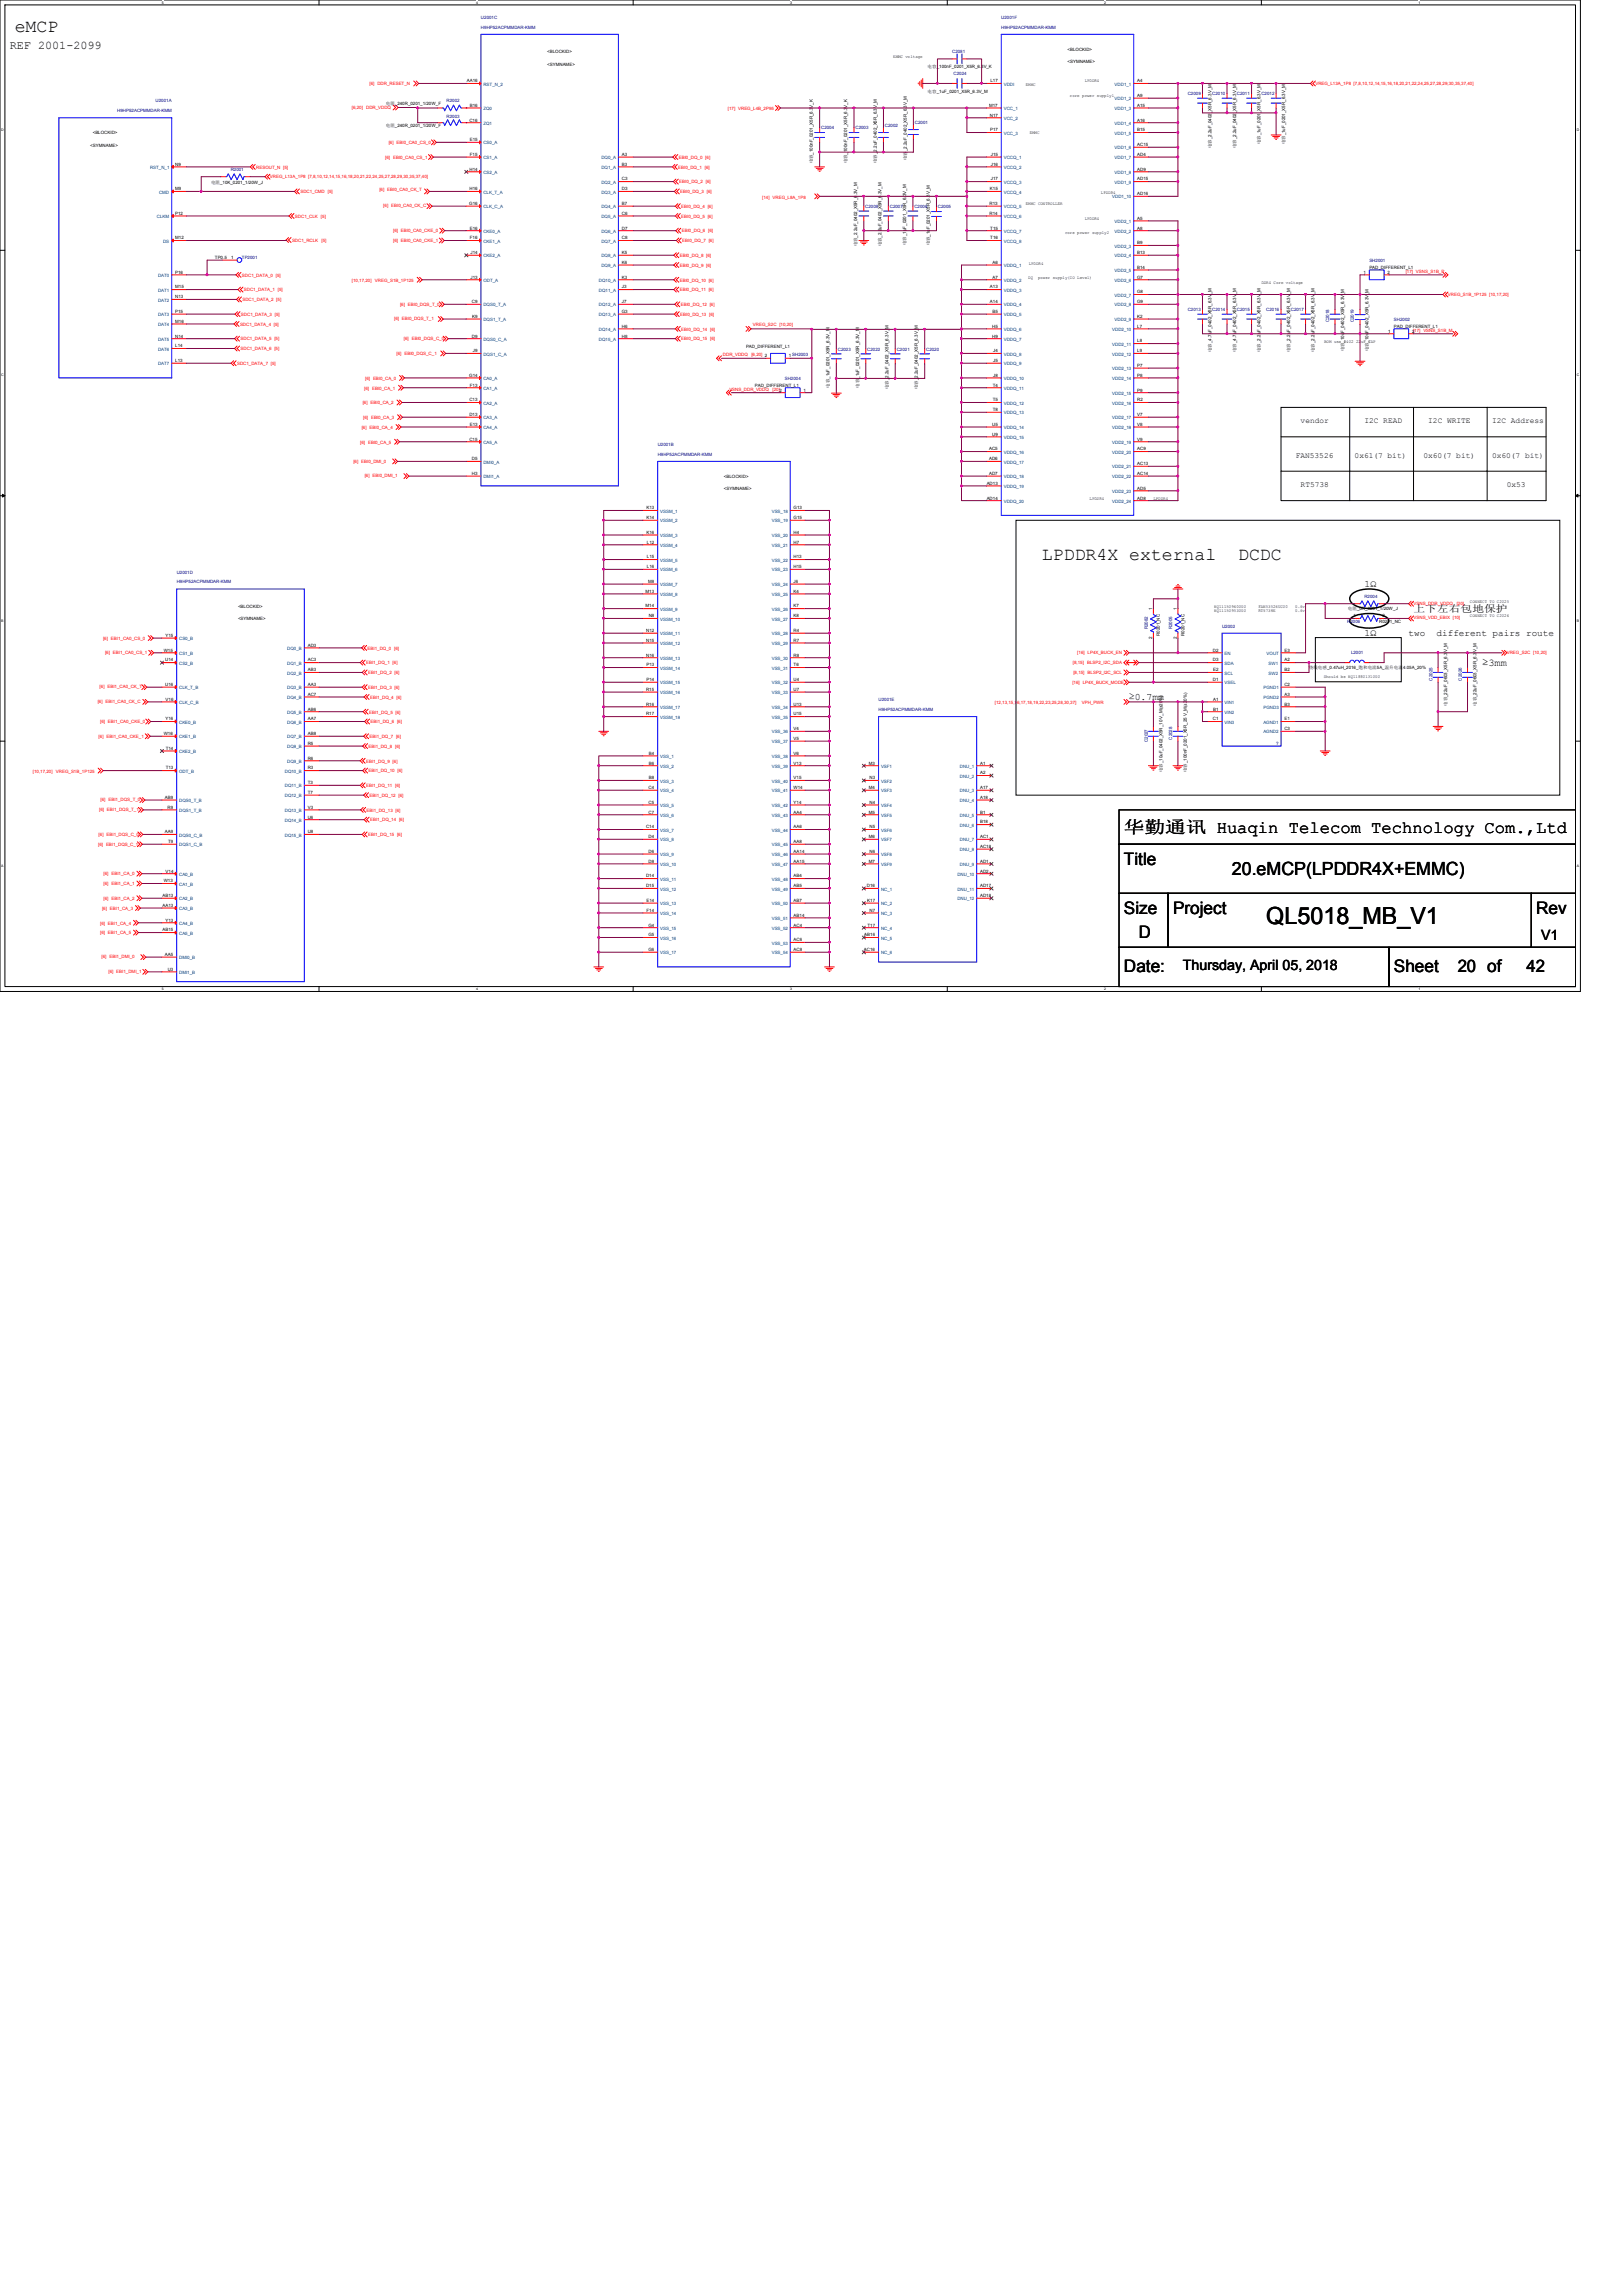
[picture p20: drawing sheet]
<svg xmlns="http://www.w3.org/2000/svg" width="210mm" height="297mm" viewBox="0 0 210 297" stroke-linecap="round" stroke-linejoin="round" font-family="sans-serif">
<defs><g id="words">
<text font-size="3" x="163.8" y="119.6">QL5018_MB_V1</text>
<g font-size="2.3">
<text x="1.9" y="4.1">eMCP</text>
<text x="134.8" y="72.4">LPDDR4X external</text>
<text x="160.2" y="72.4">DCDC</text>
<text x="159.4" y="113.2">20.eMCP(LPDDR4X+EMMC)</text>
</g>
<g font-size="2.2">
<text x="145.4" y="107.8">华勤通讯 Huaqin Telecom Technology Com.,Ltd</text>
<text x="145.4" y="111.8">Title</text>
<text x="145.4" y="118.2">Size</text>
<text x="151.8" y="118.2">Project</text>
<text x="198.8" y="118.2">Rev</text>
<text x="145.4" y="125.8">Date:</text>
<text x="147.3" y="121.4">D</text>
<text x="180.3" y="125.8">Sheet</text>
<text x="188.6" y="125.8">20 of</text>
<text x="197.5" y="125.8">42</text>
</g>
<g font-size="1.8">
<text x="153" y="125.5">Thursday, April 05, 2018</text>
<text x="199.4" y="121.7">V1</text>
</g>
<text font-size="1.5" x="1.3" y="6.3">REF 2001-2099</text>
<g font-size="1.3">
<text x="176.5" y="76">1Ω</text>
<text x="176.5" y="82.3">1Ω</text>
<text x="182.9" y="79.1">上下左右包地保护</text>
<text x="191.8" y="86.2">≥3mm</text>
<text x="146" y="90.6">≥0.7mm</text>
</g>
<g font-size="1.2">
<text x="182.2" y="82.3">two</text>
<text x="185.9" y="82.3">different pairs route</text>
</g>
<g font-size="1">
<text x="167.6" y="59.2">FAN53526</text>
<text x="168.3" y="54.8">vendor</text>
<text x="175.3" y="59.2">0x61(7 bit)</text>
<text x="176.5" y="54.8">I2C READ</text>
<text x="184.1" y="59.2">0x60(7 bit)</text>
<text x="184.8" y="54.8">I2C WRITE</text>
<text x="193" y="54.8">I2C Address</text>
<text x="193" y="59.2">0x60(7 bit)</text>
<text x="168.3" y="63">RT5738</text>
<text x="194.9" y="63">0x53</text>
</g>
<g font-size=".6" fill="#000080">
<text x="62.2" y="2.5">U2001C</text>
<text x="62.2" y="3.7">H9HP52ACPMMDAR-KMM</text>
<text x="129.5" y="2.5">U2001F</text>
<text x="129.5" y="3.7">H9HP52ACPMMDAR-KMM</text>
<text x="123.2" y="6.9">C2081</text>
<text x="123.4" y="9.8">C2024</text>
<text x="15.2" y="14.5">H9HP52ACPMMDAR-KMM</text>
<text x="20.1" y="13.3">U2001A</text>
<text x="57.8" y="13.2">R2002</text>
<text x="57.8" y="15.2">R2003</text>
<text x="106.2" y="16.7">C2004</text>
<text x="110.7" y="16.7">C2003</text>
<text x="114.5" y="16.4">C2002</text>
<text x="118.4" y="16">C2001</text>
<text x="153.7" y="12.3">C2009</text>
<text x="156.8" y="12.3">C2010</text>
<text x="160" y="12.3">C2011</text>
<text x="163.2" y="12.3">C2012</text>
<text x="29.8" y="22.1">R2001</text>
<text x="112" y="26.9">C2008</text>
<text x="115.1" y="26.9">C2007</text>
<text x="118.3" y="26.9">C2006</text>
<text x="121.3" y="27">C2005</text>
<text x="31.3" y="33.6">TP2001</text>
<text x="177.2" y="33.9">SH2001</text>
<text x="153.7" y="40.2">C2013</text>
<text x="156.8" y="40.2">C2014</text>
<text x="160" y="40.2">C2015</text>
<text x="163.8" y="40.2">C2016</text>
<text x="167" y="40.2">C2017</text>
<text x="172" y="41.7" transform="rotate(-90 172 41.7)">C2018</text>
<text x="175.2" y="41.7" transform="rotate(-90 175.2 41.7)">C2019</text>
<text x="180.3" y="41.5">SH2002</text>
<text x="102.5" y="46">SH2003</text>
<text x="108.4" y="45.4">C2023</text>
<text x="112.2" y="45.4">C2022</text>
<text x="116" y="45.4">C2021</text>
<text x="119.8" y="45.4">C2020</text>
<text x="101.5" y="49.1">SH2004</text>
<text x="85.1" y="57.7">U2001B</text>
<text x="85.1" y="59">H9HP52ACPMMDAR-KMM</text>
<text x="22.9" y="74.2">U2001D</text>
<text x="22.9" y="75.5">H9HP52ACPMMDAR-KMM</text>
<text x="176.5" y="77.4">R2004</text>
<text x="148.5" y="81.4" transform="rotate(-90 148.5 81.4)">R2082</text>
<text x="151.7" y="81.4" transform="rotate(-90 151.7 81.4)">R2005</text>
<text x="158.1" y="81.2">U2002</text>
<text x="174.3" y="80.6">R2006</text>
<text x="174.8" y="84.6">L2001</text>
<text x="185.3" y="88.1" transform="rotate(-90 185.3 88.1)">C2025</text>
<text x="189.1" y="88.1" transform="rotate(-90 189.1 88.1)">C2026</text>
<text x="113.7" y="90.7">U2001E</text>
<text x="113.7" y="92">H9HP52ACPMMDAR-KMM</text>
<text x="151.7" y="95.7" transform="rotate(-90 151.7 95.7)">C2028</text>
<text x="148.5" y="96" transform="rotate(-90 148.5 96)">C2027</text>
<text x="165.1" y="96.4">?</text>
</g>
<g font-size=".6" fill="#f00">
<text x="47.8" y="11">[6] DDR_RESET_N</text>
<text x="170.2" y="11">VREG_L13A_1P8 [7,8,10,12,14,15,16,18,20,21,22,24,25,27,28,29,30,35,37,40]</text>
<text x="45.5" y="14.1">[6,20]</text>
<text x="47.4" y="14.1">DDR_VDDQ</text>
<text x="94.2" y="14.3">[17] VREG_L4B_2P95</text>
<text x="33.1" y="21.8">RESOUT_N [5]</text>
<text x="34.9" y="23">VREG_L13A_1P8 [7,8,10,12,14,15,16,18,20,21,22,24,25,27,28,29,30,35,37,40]</text>
<text x="49.8" y="20.6">[6] EBI0_CA0_CS_1</text>
<text x="50.3" y="18.6">[6] EBI0_CA0_CS_0</text>
<text x="87.8" y="21.8">EBI0_DQ_1 [6]</text>
<text x="87.8" y="20.6">EBI0_DQ_0 [6]</text>
<text x="87.9" y="23.7">EBI0_DQ_2 [6]</text>
<text x="38.2" y="28.2">SDC1_CLK [5]</text>
<text x="38.9" y="25">SDC1_CMD [5]</text>
<text x="49.1" y="24.7">[6] EBI0_CA0_CK_T</text>
<text x="49.6" y="26.8">[6] EBI0_CA0_CK_C</text>
<text x="50.9" y="30">[6] EBI0_CA0_CKE_0</text>
<text x="88" y="25">EBI0_DQ_3 [6]</text>
<text x="88.1" y="28.2">EBI0_DQ_5 [6]</text>
<text x="88.1" y="26.9">EBI0_DQ_4 [6]</text>
<text x="98.6" y="25.7">[14] VREG_L8A_1P8</text>
<text x="31.3" y="35.8">SDC1_DATA_0 [5]</text>
<text x="37.8" y="31.3">SDC1_RCLK</text>
<text x="41.6" y="31.3">[5]</text>
<text x="50.9" y="31.3">[6] EBI0_CA0_CKE_1</text>
<text x="87.9" y="34.5">EBI0_DQ_9 [6]</text>
<text x="87.9" y="33.3">EBI0_DQ_8 [6]</text>
<text x="88.2" y="30.1">EBI0_DQ_6 [6]</text>
<text x="88.3" y="31.3">EBI0_DQ_7 [6]</text>
<text x="181.9" y="35.3">[17] VSNS_S1B_P</text>
<text x="31.2" y="40.9">SDC1_DATA_3 [5]</text>
<text x="31.4" y="39">SDC1_DATA_2 [5]</text>
<text x="31.6" y="37.7">SDC1_DATA_1 [5]</text>
<text x="45.5" y="36.5">[10,17,20]</text>
<text x="48.5" y="36.5">VREG_S1B_1P125</text>
<text x="51" y="41.4">[6] EBI0_DQS_T_1</text>
<text x="51.8" y="39.5">[6] EBI0_DQS_T_0</text>
<text x="87.9" y="37.7">EBI0_DQ_11 [6]</text>
<text x="87.9" y="36.4">EBI0_DQ_10 [6]</text>
<text x="88" y="40.9">EBI0_DQ_13 [6]</text>
<text x="88.1" y="39.6">EBI0_DQ_12 [6]</text>
<text x="187.3" y="38.3">VREG_S1B_1P125 [10,17,20]</text>
<text x="30.7" y="47.2">SDC1_DATA_7 [5]</text>
<text x="31.1" y="42.1">SDC1_DATA_4 [5]</text>
<text x="31.1" y="44">SDC1_DATA_5 [5]</text>
<text x="31.1" y="45.3">SDC1_DATA_6 [5]</text>
<text x="51.3" y="45.9">[6] EBI0_DQS_C_1</text>
<text x="52.3" y="44">[6] EBI0_DQS_C_0</text>
<text x="88.1" y="44">EBI0_DQ_15 [6]</text>
<text x="88.1" y="42.8">EBI0_DQ_14 [6]</text>
<text x="93.5" y="46">DDR_VDDQ</text>
<text x="97.2" y="46">[6,20]</text>
<text x="97.4" y="42.2">VREG_S2C [10,20]</text>
<text x="46.9" y="52.3">[6] EBI0_CA_2</text>
<text x="47.1" y="50.4">[6] EBI0_CA_1</text>
<text x="47.2" y="49.1">[6] EBI0_CA_0</text>
<text x="94.4" y="50.6">VSNS_DDR_VDDQ</text>
<text x="99.9" y="50.6">[20]2</text>
<text x="45.7" y="59.9">[6] EBI0_DMI_0</text>
<text x="46.6" y="57.4">[6] EBI0_CA_5</text>
<text x="46.8" y="55.5">[6] EBI0_CA_4</text>
<text x="47" y="54.2">[6] EBI0_CA_3</text>
<text x="47.2" y="61.8">[6] EBI0_DMI_1</text>
<text x="13.3" y="82.8">[6] EBI1_CA0_CS_0</text>
<text x="182.9" y="78.2">VSNS_DDR_VDDQ</text>
<text x="182.9" y="80.1">VSNS_VDD_EBIX [10]</text>
<text x="188.5" y="78.2">[20]</text>
<text x="12.9" y="89.1">[6] EBI1_CA0_CK_T</text>
<text x="13.6" y="84.6">[6] EBI1_CA0_CS_1</text>
<text x="47.4" y="86">EBI1_DQ_1 [6]</text>
<text x="47.6" y="84.1">EBI1_DQ_0 [6]</text>
<text x="47.6" y="89.1">EBI1_DQ_3 [6]</text>
<text x="47.6" y="87.2">EBI1_DQ_2 [6]</text>
<text x="138.7" y="88.4">[16] LP4X_BUCK_MODE</text>
<text x="138.8" y="86">[8,15]</text>
<text x="138.9" y="87.2">[8,15]</text>
<text x="139.4" y="84.6">[16] LP4X_BUCK_EN</text>
<text x="140.7" y="86">BLSP2_I2C_SDA</text>
<text x="140.7" y="87.2">BLSP2_I2C_SCL</text>
<text x="194.9" y="84.6">VREG_S2C [10,20]</text>
<text x="12.6" y="91">[6] EBI1_CA0_CK_C</text>
<text x="12.8" y="95.4">[6] EBI1_CA0_CKE_1</text>
<text x="13" y="93.6">[6] EBI1_CA0_CKE_0</text>
<text x="47.8" y="92.3">EBI1_DQ_5 [6]</text>
<text x="47.8" y="95.5">EBI1_DQ_7 [6]</text>
<text x="47.9" y="90.4">EBI1_DQ_4 [6]</text>
<text x="47.9" y="93.6">EBI1_DQ_6 [6]</text>
<text x="128.7" y="91.1">[12,13,15,16,17,18,19,22,23,25,28,30,37]</text>
<text x="140" y="91.1">VPH_PWR</text>
<text x="4.3" y="100">[10,17,20]</text>
<text x="7.2" y="100">VREG_S1B_1P125</text>
<text x="47.4" y="98.7">EBI1_DQ_9 [6]</text>
<text x="47.4" y="101.8">EBI1_DQ_11 [6]</text>
<text x="47.7" y="96.8">EBI1_DQ_8 [6]</text>
<text x="47.7" y="99.9">EBI1_DQ_10 [6]</text>
<text x="12.8" y="104.9">[6] EBI1_DQS_T_1</text>
<text x="13" y="103.7">[6] EBI1_DQS_T_0</text>
<text x="47.4" y="105">EBI1_DQ_13 [6]</text>
<text x="47.8" y="103.1">EBI1_DQ_12 [6]</text>
<text x="47.9" y="106.3">EBI1_DQ_14 [6]</text>
<text x="12.7" y="109.4">[6] EBI1_DQS_C_1</text>
<text x="12.8" y="108.1">[6] EBI1_DQS_C_0</text>
<text x="13.4" y="113.3">[6] EBI1_CA_0</text>
<text x="47.6" y="108.2">EBI1_DQ_15 [6]</text>
<text x="13" y="119.6">[6] EBI1_CA_4</text>
<text x="13.2" y="117.7">[6] EBI1_CA_3</text>
<text x="13.4" y="114.5">[6] EBI1_CA_1</text>
<text x="13.4" y="116.4">[6] EBI1_CA_2</text>
<text x="13" y="120.9">[6] EBI1_CA_5</text>
<text x="13.1" y="124">[6] EBI1_DMI_0</text>
<text x="14" y="125.9">[6] EBI1_DMI_1</text>
</g>
<g font-size=".6">
<text x="60.4" y="10.6">AA16</text>
<text x="70.8" y="8.5">&lt;SYMNAME&gt;</text>
<text x="70.8" y="6.9">&lt;BLOCKID&gt;</text>
<text x="115.6" y="7.5">EMMC voltage</text>
<text x="120" y="8.8">电容_100nF_0201_X5R_6.3V_K</text>
<text x="120" y="12">电容_1uF_0201_X5R_6.3V_M</text>
<text x="128.1" y="10.6">L17</text>
<text x="132.7" y="11.1">EMMC</text>
<text x="138.1" y="8.2">&lt;SYMNAME&gt;</text>
<text x="138.1" y="6.6">&lt;BLOCKID&gt;</text>
<text x="140.3" y="10.6">LPDDR4</text>
<text x="147.1" y="10.6">A4</text>
<text x="12" y="17.4">&lt;BLOCKID&gt;</text>
<text x="49.9" y="13.6">电阻_240R_0201_1/20W_F</text>
<text x="49.9" y="16.4">电阻_240R_0201_1/20W_F</text>
<text x="60.7" y="15.7">C16</text>
<text x="60.8" y="13.8">B16</text>
<text x="128" y="13.8">M17</text>
<text x="128.1" y="15.1">N17</text>
<text x="128.1" y="17">P17</text>
<text x="133.2" y="17.4">EMMC</text>
<text x="138.4" y="12.6">core power supply1</text>
<text x="147.1" y="12.6">A9</text>
<text x="147.1" y="13.8">A15</text>
<text x="147.1" y="15.7">A16</text>
<text x="147.1" y="17">B15</text>
<text x="11.7" y="19">&lt;SYMNAME&gt;</text>
<text x="22.7" y="21.4">N9</text>
<text x="27.3" y="23.9">电阻_10K_0201_1/20W_J</text>
<text x="60.7" y="22.1">H14</text>
<text x="60.8" y="18.3">E15</text>
<text x="60.8" y="20.2">F15</text>
<text x="80.5" y="20.2">A3</text>
<text x="80.5" y="21.4">B3</text>
<text x="80.5" y="23.3">C3</text>
<text x="105.2" y="21.1" transform="rotate(-90 105.2 21.1)">电容_100nF_0201_X5R_6.3V_K</text>
<text x="109.6" y="21.1" transform="rotate(-90 109.6 21.1)">电容_100nF_0201_X5R_6.3V_K</text>
<text x="113.4" y="21.1" transform="rotate(-90 113.4 21.1)">电容_2.2uF_0402_X5R_6.3V_M</text>
<text x="117.3" y="20.7" transform="rotate(-90 117.3 20.7)">电容</text>
<text x="117.3" y="19.6" transform="rotate(-90 117.3 19.6)">_2.2uF_0402_X5R_6.3V_M</text>
<text x="128.2" y="20.2">J15</text>
<text x="128.2" y="21.4">J16</text>
<text x="128.2" y="23.3">J17</text>
<text x="147.1" y="18.9">AC15</text>
<text x="147.1" y="20.2">AD4</text>
<text x="147.1" y="22.1">AD9</text>
<text x="147.1" y="23.3">AD15</text>
<text x="156.7" y="19.2" transform="rotate(-90 156.7 19.2)">电容_2.2uF_0402_X5R_6.3V_M</text>
<text x="159.9" y="19.2" transform="rotate(-90 159.9 19.2)">电容_2.2uF_0402_X5R_6.3V_M</text>
<text x="163.1" y="18.7" transform="rotate(-90 163.1 18.7)">电容_1uF_0201_X5R_6.3V_M</text>
<text x="166.3" y="18.7" transform="rotate(-90 166.3 18.7)">电容_1uF_0201_X5R_6.3V_M</text>
<text x="22.7" y="24.6">M9</text>
<text x="22.7" y="27.8">P12</text>
<text x="60.7" y="26.5">G16</text>
<text x="60.7" y="24.6">H16</text>
<text x="60.8" y="29.7">E16</text>
<text x="80.5" y="24.6">D3</text>
<text x="80.5" y="26.5">B7</text>
<text x="80.5" y="27.8">C6</text>
<text x="80.5" y="29.7">D7</text>
<text x="128" y="26.5">R13</text>
<text x="128" y="27.8">R14</text>
<text x="128.1" y="24.6">K15</text>
<text x="128.1" y="29.7">T15</text>
<text x="132.7" y="26.5">EMMC CONTROLLER</text>
<text x="140.3" y="28.4">LPDDR4</text>
<text x="142.4" y="25.1">LPDDR4</text>
<text x="147.1" y="25.3">AD16</text>
<text x="147.1" y="28.4">A5</text>
<text x="147.1" y="29.7">A8</text>
<text x="22.7" y="35.4">P16</text>
<text x="22.7" y="31">M12</text>
<text x="27.8" y="33.6">TP0.5</text>
<text x="29.9" y="33.5">1</text>
<text x="60.8" y="31">F16</text>
<text x="60.9" y="32.9">J14</text>
<text x="80.5" y="31">C8</text>
<text x="80.5" y="32.9">K5</text>
<text x="80.5" y="34.1">K6</text>
<text x="110.9" y="31.9" transform="rotate(-90 110.9 31.9)">电容_2.2uF_0402_X5R_6.3V_M</text>
<text x="114.1" y="31.9" transform="rotate(-90 114.1 31.9)">电容_2.2uF_0402_X5R_6.3V_M</text>
<text x="117.2" y="31.7" transform="rotate(-90 117.2 31.7)">电容_1uF_0201_X5R_6.3V_M</text>
<text x="120.3" y="31.7" transform="rotate(-90 120.3 31.7)">电容_1uF_0201_X5R_6.3V_M</text>
<text x="128.1" y="31">T16</text>
<text x="128.4" y="34.1">A6</text>
<text x="133.1" y="34.3">LPDDR4</text>
<text x="137.8" y="30.3">core power supply2</text>
<text x="147.1" y="31.6">B9</text>
<text x="147.1" y="32.9">B13</text>
<text x="147.1" y="34.8">B14</text>
<text x="176.4" y="35.4">1</text>
<text x="177.2" y="34.8">PAD_DIFFERENT_L1</text>
<text x="179.5" y="35.4">2</text>
<text x="22.7" y="37.3">M15</text>
<text x="22.7" y="38.6">N13</text>
<text x="22.7" y="40.5">P15</text>
<text x="22.7" y="41.8">M16</text>
<text x="60.9" y="36">J13</text>
<text x="61" y="39.2">C9</text>
<text x="61.1" y="41.1">K9</text>
<text x="80.5" y="36">K3</text>
<text x="80.5" y="37.3">J3</text>
<text x="80.5" y="39.2">J7</text>
<text x="80.5" y="40.5">G3</text>
<text x="128.1" y="37.3">A13</text>
<text x="128.1" y="39.2">A14</text>
<text x="128.4" y="36">A7</text>
<text x="128.4" y="40.5">B5</text>
<text x="133" y="36">DQ</text>
<text x="134.3" y="36">power supply(IO Level)</text>
<text x="147.1" y="36">G7</text>
<text x="147.1" y="38">G8</text>
<text x="147.1" y="39.2">G9</text>
<text x="147.1" y="41.1">K2</text>
<text x="163.2" y="36.7">DDR4 Core voltage</text>
<text x="22.7" y="43.7">N14</text>
<text x="22.7" y="44.9">L14</text>
<text x="22.7" y="46.8">L13</text>
<text x="61" y="43.7">D9</text>
<text x="61.2" y="45.6">J9</text>
<text x="80.5" y="42.4">H6</text>
<text x="80.5" y="43.7">H8</text>
<text x="96.5" y="45">PAD_DIFFERENT_L1</text>
<text x="98.9" y="46.2">2</text>
<text x="102" y="46.2">1</text>
<text x="128.4" y="42.4">H5</text>
<text x="128.4" y="43.7">H9</text>
<text x="128.5" y="45.6">J4</text>
<text x="128.5" y="46.8">J5</text>
<text x="147.1" y="42.4">L7</text>
<text x="147.1" y="44.3">L8</text>
<text x="147.1" y="45.6">L9</text>
<text x="147.1" y="47.5">P7</text>
<text x="156.7" y="45.5" transform="rotate(-90 156.7 45.5)">电容_4.7uF_0402_X5R_6.3V_M</text>
<text x="159.9" y="45.5" transform="rotate(-90 159.9 45.5)">电容_4.7uF_0402_X5R_6.3V_M</text>
<text x="163.1" y="45.5" transform="rotate(-90 163.1 45.5)">电容_2.2uF_0402_X5R_6.3V_M</text>
<text x="166.9" y="45.5" transform="rotate(-90 166.9 45.5)">电容_2.2uF_0402_X5R_6.3V_M</text>
<text x="170.1" y="45.5" transform="rotate(-90 170.1 45.5)">电容_2.2uF_0402_X5R_6.3V_M</text>
<text x="171.3" y="44.4">BOM use 0402 22uF CAP</text>
<text x="173.9" y="45.5" transform="rotate(-90 173.9 45.5)">电容_10uF_0402_X5R_6.3V_M</text>
<text x="177.1" y="45.5" transform="rotate(-90 177.1 45.5)">电容_10uF_0402_X5R_6.3V_M</text>
<text x="179.6" y="43">1</text>
<text x="180.3" y="42.5">PAD_DIFFERENT_L1</text>
<text x="182.7" y="43">2[17] VSNS_S1B_M</text>
<text x="60.7" y="48.7">G14</text>
<text x="60.7" y="51.9">C13</text>
<text x="60.7" y="53.8">D13</text>
<text x="60.8" y="50">F13</text>
<text x="97.7" y="50.1">PAD_DIFFERENT_L1</text>
<text x="103.9" y="50.7">1</text>
<text x="107.3" y="50.2" transform="rotate(-90 107.3 50.2)">电容_1uF_0201_X5R_6.3V_M</text>
<text x="111.1" y="50.2" transform="rotate(-90 111.1 50.2)">电容_1uF_0201_X5R_6.3V_M</text>
<text x="115" y="50.4" transform="rotate(-90 115 50.4)">电容_2.2uF_0402_X5R_6.3V_M</text>
<text x="118.8" y="50.4" transform="rotate(-90 118.8 50.4)">电容_2.2uF_0402_X5R_6.3V_M</text>
<text x="128.4" y="50">T4</text>
<text x="128.4" y="51.9">T5</text>
<text x="128.4" y="53.2">T8</text>
<text x="128.5" y="48.7">J8</text>
<text x="147.1" y="48.7">P8</text>
<text x="147.1" y="50.7">P9</text>
<text x="147.1" y="51.9">R2</text>
<text x="147.1" y="53.8">V7</text>
<text x="60.7" y="57">C15</text>
<text x="60.8" y="55.1">E13</text>
<text x="61" y="59.5">D5</text>
<text x="128" y="58.3">AC5</text>
<text x="128" y="59.5">AD6</text>
<text x="128.4" y="55.1">U5</text>
<text x="128.4" y="56.4">U9</text>
<text x="147.1" y="55.1">V8</text>
<text x="147.1" y="57">V9</text>
<text x="147.1" y="58.3">AC9</text>
<text x="61.1" y="61.4">H3</text>
<text x="83.6" y="65.9">K13</text>
<text x="93.7" y="63.4">&lt;SYMNAME&gt;</text>
<text x="93.7" y="61.8">&lt;BLOCKID&gt;</text>
<text x="102.7" y="65.9">G13</text>
<text x="127.7" y="62.7">AD13</text>
<text x="127.7" y="64.6">AD14</text>
<text x="128" y="61.4">AD7</text>
<text x="141" y="64.6">LPDDR4</text>
<text x="147.1" y="60.2">AC13</text>
<text x="147.1" y="61.4">AC14</text>
<text x="147.1" y="63.4">AD5</text>
<text x="147.1" y="64.6">AD8</text>
<text x="149.2" y="64.6">LPDDR4</text>
<text x="83.6" y="67.2">K14</text>
<text x="83.6" y="69.1">K16</text>
<text x="83.7" y="70.3">L12</text>
<text x="102.7" y="67.2">G15</text>
<text x="102.7" y="69.1">H4</text>
<text x="102.7" y="70.3">H7</text>
<text x="83.5" y="76.7">M13</text>
<text x="83.7" y="72.2">L15</text>
<text x="83.7" y="73.5">L16</text>
<text x="83.8" y="75.4">M8</text>
<text x="102.7" y="72.2">H13</text>
<text x="102.7" y="73.5">H15</text>
<text x="102.7" y="75.4">J6</text>
<text x="102.7" y="76.7">K4</text>
<text x="190.2" y="78">CONNECT TO C2025</text>
<text x="21.4" y="82.4">Y15</text>
<text x="30.8" y="80.2">&lt;SYMNAME&gt;</text>
<text x="30.8" y="78.7">&lt;BLOCKID&gt;</text>
<text x="39.8" y="83.7">AD3</text>
<text x="83.5" y="78.6">M14</text>
<text x="83.6" y="81.8">N12</text>
<text x="83.6" y="83">N15</text>
<text x="83.9" y="79.9">N8</text>
<text x="102.7" y="78.6">K7</text>
<text x="102.7" y="79.9">K8</text>
<text x="102.7" y="81.8">R4</text>
<text x="102.7" y="83">R7</text>
<text x="149.1" y="82.7" transform="rotate(-90 149.1 82.7)">2</text>
<text x="149.1" y="78.9" transform="rotate(-90 149.1 78.9)">1</text>
<text x="150.1" y="82.3" transform="rotate(-90 150.1 82.3)">R0201_NC</text>
<text x="152.3" y="82.7" transform="rotate(-90 152.3 82.7)">2</text>
<text x="152.3" y="78.9" transform="rotate(-90 152.3 78.9)">1</text>
<text x="153.2" y="82.3" transform="rotate(-90 153.2 82.3)">R0201_NC</text>
<text x="157.1" y="78.7">HQ11150960000</text>
<text x="157.1" y="79.2">HQ11150953000</text>
<text x="162.8" y="78.7">FAN53526UC00</text>
<text x="162.8" y="79.2">RT5738E</text>
<text x="167.6" y="78.7">0.6v</text>
<text x="167.6" y="79.2">0.6v</text>
<text x="174.4" y="79">电阻_0R_0201_1/20W_J</text>
<text x="175.1" y="79.9">1</text>
<text x="178.4" y="80.6">R0201_NC</text>
<text x="178.9" y="79.9">2</text>
<text x="190.2" y="79.9">CONNECT TO C2026</text>
<text x="21.2" y="84.3">W15</text>
<text x="21.4" y="85.6">U14</text>
<text x="21.4" y="88.8">U16</text>
<text x="39.8" y="85.6">AC3</text>
<text x="39.8" y="86.8">AB3</text>
<text x="39.8" y="88.8">AA3</text>
<text x="83.6" y="89.4">R15</text>
<text x="83.6" y="84.9">N16</text>
<text x="83.7" y="86.2">P13</text>
<text x="83.7" y="88.1">P14</text>
<text x="102.7" y="84.9">R8</text>
<text x="102.7" y="86.2">T6</text>
<text x="102.7" y="88.1">U4</text>
<text x="102.7" y="89.4">U7</text>
<text x="156.9" y="84.3">D2</text>
<text x="156.9" y="85.6">D3</text>
<text x="156.9" y="88.1">D1</text>
<text x="157" y="86.8">E2</text>
<text x="166.2" y="88.8">C2</text>
<text x="166.2" y="84.3">E3</text>
<text x="166.2" y="85.6">A2</text>
<text x="166.2" y="86.8">B2</text>
<text x="169.3" y="86.5">绕线电感_0.47uH_2016_饱和电流5A_温升电流4.05A_20%</text>
<text x="171.3" y="87.7">Should be HQ11880131000</text>
<text x="21.2" y="95.1">W16</text>
<text x="21.4" y="93.2">Y16</text>
<text x="21.4" y="90.7">V16</text>
<text x="39.8" y="90">AC7</text>
<text x="39.8" y="91.9">AB6</text>
<text x="39.8" y="93.2">AA7</text>
<text x="39.8" y="95.1">AB8</text>
<text x="83.6" y="91.3">R16</text>
<text x="83.6" y="92.6">R17</text>
<text x="102.7" y="91.3">U13</text>
<text x="102.7" y="92.6">U15</text>
<text x="102.7" y="94.5">V4</text>
<text x="102.7" y="95.7">V5</text>
<text x="156.9" y="93.2">C1</text>
<text x="157" y="90.7">A1</text>
<text x="157" y="91.9">B1</text>
<text x="166.2" y="90">A3</text>
<text x="166.2" y="91.3">B3</text>
<text x="166.2" y="93.2">E1</text>
<text x="166.2" y="94.5">C3</text>
<text x="187.2" y="91.3" transform="rotate(-90 187.2 91.3)">电容_22uF_0603_X5R_6.3V_M</text>
<text x="191" y="91.3" transform="rotate(-90 191 91.3)">电容_22uF_0603_X5R_6.3V_M</text>
<text x="21.4" y="97">T14</text>
<text x="21.4" y="99.5">T13</text>
<text x="39.8" y="99.5">R3</text>
<text x="39.8" y="101.5">T3</text>
<text x="39.8" y="96.4">R5</text>
<text x="39.8" y="98.3">R6</text>
<text x="83.9" y="97.6">B4</text>
<text x="83.9" y="98.9">B6</text>
<text x="83.9" y="100.8">B8</text>
<text x="102.7" y="97.6">V6</text>
<text x="102.7" y="98.9">V13</text>
<text x="102.7" y="100.8">V15</text>
<text x="112.4" y="98.9">M3</text>
<text x="112.5" y="100.8">N3</text>
<text x="126.8" y="98.9">A1</text>
<text x="126.8" y="100.2">A2</text>
<text x="150.4" y="99.9" transform="rotate(-90 150.4 99.9)">电容_10uF_0402_X5R_10 V_M(±20%)</text>
<text x="153.6" y="99.9" transform="rotate(-90 153.6 99.9)">电容_100nF_0201_X5R_25 V_M(±20%)</text>
<text x="21.3" y="103.4">AB9</text>
<text x="21.3" y="107.8">AA9</text>
<text x="21.7" y="104.6">R9</text>
<text x="39.8" y="102.7">T7</text>
<text x="39.8" y="104.6">V3</text>
<text x="39.8" y="105.9">U6</text>
<text x="39.8" y="107.8">U8</text>
<text x="83.6" y="107.2">C14</text>
<text x="83.9" y="102.1">C4</text>
<text x="83.9" y="104">C5</text>
<text x="83.9" y="105.3">C7</text>
<text x="102.7" y="102.1">W14</text>
<text x="102.7" y="104">Y14</text>
<text x="102.7" y="105.3">AA4</text>
<text x="102.7" y="107.2">AA6</text>
<text x="112.4" y="102.1">M4</text>
<text x="112.4" y="105.3">M5</text>
<text x="112.5" y="104">N4</text>
<text x="112.5" y="107.2">N5</text>
<text x="126.8" y="102.1">A17</text>
<text x="126.8" y="103.4">A18</text>
<text x="126.8" y="105.3">B1</text>
<text x="126.8" y="106.5">B18</text>
<text x="21.4" y="112.9">V14</text>
<text x="21.8" y="109.1">T9</text>
<text x="83.6" y="113.5">D14</text>
<text x="83.9" y="108.4">D4</text>
<text x="83.9" y="110.3">D6</text>
<text x="83.9" y="111.6">D8</text>
<text x="102.7" y="109.1">AA8</text>
<text x="102.7" y="110.3">AA14</text>
<text x="102.7" y="111.6">AA15</text>
<text x="102.7" y="113.5">AB4</text>
<text x="112.4" y="108.4">M6</text>
<text x="112.4" y="111.6">M7</text>
<text x="112.5" y="110.3">N6</text>
<text x="126.8" y="112.9">AD2</text>
<text x="126.8" y="108.4">AC1</text>
<text x="126.8" y="109.7">AC18</text>
<text x="126.8" y="111.6">AD1</text>
<text x="21" y="116.1">AB13</text>
<text x="21" y="117.3">AA13</text>
<text x="21.2" y="114.2">W13</text>
<text x="21.4" y="119.2">Y13</text>
<text x="83.6" y="114.8">D15</text>
<text x="83.6" y="116.7">E14</text>
<text x="83.7" y="118">F14</text>
<text x="83.9" y="119.9">G4</text>
<text x="102.7" y="114.8">AB5</text>
<text x="102.7" y="116.7">AB7</text>
<text x="102.7" y="118.6">AB14</text>
<text x="102.7" y="119.9">AC4</text>
<text x="112.2" y="114.8">D16</text>
<text x="112.2" y="116.7">K17</text>
<text x="112.2" y="119.9">T17</text>
<text x="112.5" y="118">N7</text>
<text x="126.8" y="114.8">AD17</text>
<text x="126.8" y="116.1">AD18</text>
<text x="21" y="120.5">AB15</text>
<text x="21.3" y="123.7">AA5</text>
<text x="21.7" y="125.6">U3</text>
<text x="83.9" y="121.1">G5</text>
<text x="83.9" y="123">G6</text>
<text x="102.7" y="121.8">AC6</text>
<text x="102.7" y="123">AC8</text>
<text x="111.8" y="123">AC16</text>
<text x="111.8" y="121.1">AB16</text>
</g>
<g font-size=".6" fill="#004080">
<text x="62.5" y="11.1">RST_N_2</text>
<text x="129.9" y="11.1">VDDI</text>
<text x="144.2" y="11.1">VDD1_1</text>
<text x="62.5" y="14.2">ZQ0</text>
<text x="62.5" y="16.2">ZQ1</text>
<text x="129.9" y="14.2">VCC_1</text>
<text x="129.9" y="15.5">VCC_2</text>
<text x="129.9" y="17.4">VCC_3</text>
<text x="144.2" y="13">VDD1_2</text>
<text x="144.2" y="14.2">VDD1_3</text>
<text x="144.2" y="16.2">VDD1_4</text>
<text x="144.2" y="17.4">VDD1_5</text>
<text x="19.4" y="21.9">RST_N_1</text>
<text x="62.5" y="18.7">CS0_A</text>
<text x="62.5" y="20.6">CS1_A</text>
<text x="62.5" y="22.5">CS2_A</text>
<text x="77.8" y="20.6">DQ0_A</text>
<text x="77.8" y="21.9">DQ1_A</text>
<text x="77.8" y="23.8">DQ2_A</text>
<text x="129.9" y="20.6">VCCQ_1</text>
<text x="129.9" y="21.9">VCCQ_2</text>
<text x="129.9" y="23.8">VCCQ_3</text>
<text x="144.2" y="19.3">VDD1_6</text>
<text x="144.2" y="20.6">VDD1_7</text>
<text x="144.2" y="22.5">VDD1_8</text>
<text x="144.2" y="23.8">VDD1_9</text>
<text x="20.3" y="28.2">CLKM</text>
<text x="20.6" y="25">CMD</text>
<text x="62.5" y="25">CLK_T_A</text>
<text x="62.5" y="26.9">CLK_C_A</text>
<text x="77.8" y="25">DQ3_A</text>
<text x="77.8" y="26.9">DQ4_A</text>
<text x="77.8" y="28.2">DQ5_A</text>
<text x="129.9" y="25">VCCQ_4</text>
<text x="129.9" y="26.9">VCCQ_5</text>
<text x="129.9" y="28.2">VCCQ_6</text>
<text x="143.9" y="25.7">VDD1_10</text>
<text x="144.2" y="28.9">VDD2_1</text>
<text x="20.4" y="35.8">DAT0</text>
<text x="21.1" y="31.4">DS</text>
<text x="62.5" y="30.1">CKE0_A</text>
<text x="62.5" y="31.4">CKE1_A</text>
<text x="62.5" y="33.3">CKE2_A</text>
<text x="77.8" y="30.1">DQ6_A</text>
<text x="77.8" y="31.4">DQ7_A</text>
<text x="77.8" y="33.3">DQ8_A</text>
<text x="77.8" y="34.6">DQ9_A</text>
<text x="129.9" y="30.1">VCCQ_7</text>
<text x="129.9" y="31.4">VCCQ_8</text>
<text x="129.9" y="34.6">VDDQ_1</text>
<text x="144.2" y="30.1">VDD2_2</text>
<text x="144.2" y="32">VDD2_3</text>
<text x="144.2" y="33.3">VDD2_4</text>
<text x="144.2" y="35.2">VDD2_5</text>
<text x="20.4" y="37.7">DAT1</text>
<text x="20.4" y="39">DAT2</text>
<text x="20.4" y="40.9">DAT3</text>
<text x="62.5" y="36.5">ODT_A</text>
<text x="62.5" y="39.6">DQS0_T_A</text>
<text x="62.5" y="41.6">DQS1_T_A</text>
<text x="77.5" y="36.5">DQ10_A</text>
<text x="77.5" y="37.7">DQ11_A</text>
<text x="77.5" y="39.6">DQ12_A</text>
<text x="77.5" y="40.9">DQ13_A</text>
<text x="129.9" y="36.5">VDDQ_2</text>
<text x="129.9" y="37.7">VDDQ_3</text>
<text x="129.9" y="39.6">VDDQ_4</text>
<text x="129.9" y="40.9">VDDQ_5</text>
<text x="144.2" y="36.5">VDD2_6</text>
<text x="144.2" y="38.4">VDD2_7</text>
<text x="144.2" y="39.6">VDD2_8</text>
<text x="144.2" y="41.6">VDD2_9</text>
<text x="20.4" y="42.2">DAT4</text>
<text x="20.4" y="44.1">DAT5</text>
<text x="20.4" y="45.4">DAT6</text>
<text x="20.4" y="47.3">DAT7</text>
<text x="62.5" y="44.1">DQS0_C_A</text>
<text x="62.5" y="46">DQS1_C_A</text>
<text x="77.5" y="42.8">DQ14_A</text>
<text x="77.5" y="44.1">DQ15_A</text>
<text x="129.9" y="42.8">VDDQ_6</text>
<text x="129.9" y="44.1">VDDQ_7</text>
<text x="129.9" y="46">VDDQ_8</text>
<text x="129.9" y="47.3">VDDQ_9</text>
<text x="143.9" y="42.8">VDD2_10</text>
<text x="143.9" y="44.7">VDD2_11</text>
<text x="143.9" y="46">VDD2_12</text>
<text x="143.9" y="47.9">VDD2_13</text>
<text x="62.5" y="49.2">CA0_A</text>
<text x="62.5" y="50.4">CA1_A</text>
<text x="62.5" y="52.3">CA2_A</text>
<text x="129.9" y="49.2">VDDQ_10</text>
<text x="129.9" y="50.4">VDDQ_11</text>
<text x="129.9" y="52.3">VDDQ_12</text>
<text x="129.9" y="53.6">VDDQ_13</text>
<text x="143.9" y="49.2">VDD2_14</text>
<text x="143.9" y="51.1">VDD2_15</text>
<text x="143.9" y="52.3">VDD2_16</text>
<text x="62.5" y="54.3">CA3_A</text>
<text x="62.5" y="55.5">CA4_A</text>
<text x="62.5" y="57.4">CA5_A</text>
<text x="62.5" y="60">DMI0_A</text>
<text x="129.9" y="55.5">VDDQ_14</text>
<text x="129.9" y="56.8">VDDQ_15</text>
<text x="129.9" y="58.7">VDDQ_16</text>
<text x="129.9" y="60">VDDQ_17</text>
<text x="143.9" y="54.3">VDD2_17</text>
<text x="143.9" y="55.5">VDD2_18</text>
<text x="143.9" y="57.4">VDD2_19</text>
<text x="143.9" y="58.7">VDD2_20</text>
<text x="62.5" y="61.9">DMI1_A</text>
<text x="129.9" y="61.9">VDDQ_18</text>
<text x="129.9" y="63.1">VDDQ_19</text>
<text x="129.9" y="65">VDDQ_20</text>
<text x="143.9" y="60.6">VDD2_21</text>
<text x="143.9" y="61.9">VDD2_22</text>
<text x="143.9" y="63.8">VDD2_23</text>
<text x="143.9" y="65">VDD2_24</text>
<text x="85.4" y="66.3">VSSM_1</text>
<text x="85.4" y="67.6">VSSM_2</text>
<text x="85.4" y="69.5">VSSM_3</text>
<text x="85.4" y="70.8">VSSM_4</text>
<text x="99.8" y="66.3">VSS_18</text>
<text x="99.8" y="67.6">VSS_19</text>
<text x="99.8" y="69.5">VSS_20</text>
<text x="99.8" y="70.8">VSS_21</text>
<text x="85.4" y="72.7">VSSM_5</text>
<text x="85.4" y="73.9">VSSM_6</text>
<text x="85.4" y="75.8">VSSM_7</text>
<text x="85.4" y="77.1">VSSM_8</text>
<text x="99.8" y="72.7">VSS_22</text>
<text x="99.8" y="73.9">VSS_23</text>
<text x="99.8" y="75.8">VSS_24</text>
<text x="99.8" y="77.1">VSS_25</text>
<text x="23.2" y="82.8">CS0_B</text>
<text x="85.4" y="79">VSSM_9</text>
<text x="85.4" y="80.3">VSSM_10</text>
<text x="85.4" y="82.2">VSSM_11</text>
<text x="85.4" y="83.5">VSSM_12</text>
<text x="99.8" y="79">VSS_26</text>
<text x="99.8" y="80.3">VSS_27</text>
<text x="99.8" y="82.2">VSS_28</text>
<text x="99.8" y="83.5">VSS_29</text>
<text x="23.2" y="84.7">CS1_B</text>
<text x="23.2" y="86">CS2_B</text>
<text x="23.2" y="89.2">CLK_T_B</text>
<text x="37.2" y="84.1">DQ0_B</text>
<text x="37.2" y="86">DQ1_B</text>
<text x="37.2" y="87.3">DQ2_B</text>
<text x="37.2" y="89.2">DQ3_B</text>
<text x="85.4" y="85.4">VSSM_13</text>
<text x="85.4" y="86.6">VSSM_14</text>
<text x="85.4" y="88.5">VSSM_15</text>
<text x="85.4" y="89.8">VSSM_16</text>
<text x="99.8" y="85.4">VSS_30</text>
<text x="99.8" y="86.6">VSS_31</text>
<text x="99.8" y="88.5">VSS_32</text>
<text x="99.8" y="89.8">VSS_33</text>
<text x="158.4" y="84.7">EN</text>
<text x="158.4" y="86">SDA</text>
<text x="158.4" y="87.3">SCL</text>
<text x="158.4" y="88.5">VSEL</text>
<text x="163.5" y="89.2">PGND1</text>
<text x="163.9" y="84.7">VOUT</text>
<text x="164.1" y="86">SW1</text>
<text x="164.1" y="87.3">SW2</text>
<text x="23.2" y="91.1">CLK_C_B</text>
<text x="23.2" y="93.6">CKE0_B</text>
<text x="23.2" y="95.5">CKE1_B</text>
<text x="37.2" y="90.4">DQ4_B</text>
<text x="37.2" y="92.4">DQ5_B</text>
<text x="37.2" y="93.6">DQ6_B</text>
<text x="37.2" y="95.5">DQ7_B</text>
<text x="85.4" y="91.7">VSSM_17</text>
<text x="85.4" y="93">VSSM_18</text>
<text x="99.8" y="91.7">VSS_34</text>
<text x="99.8" y="93">VSS_35</text>
<text x="99.8" y="94.9">VSS_36</text>
<text x="158.4" y="91.1">VIN1</text>
<text x="158.4" y="92.4">VIN2</text>
<text x="158.4" y="93.6">VIN3</text>
<text x="163.4" y="93.6">AGND1</text>
<text x="163.4" y="94.9">AGND2</text>
<text x="163.5" y="90.4">PGND2</text>
<text x="163.5" y="91.7">PGND3</text>
<text x="23.2" y="97.4">CKE2_B</text>
<text x="23.2" y="100">ODT_B</text>
<text x="36.9" y="100">DQ10_B</text>
<text x="36.9" y="101.9">DQ11_B</text>
<text x="37.2" y="96.8">DQ8_B</text>
<text x="37.2" y="98.7">DQ9_B</text>
<text x="85.4" y="98.1">VSS_1</text>
<text x="85.4" y="99.3">VSS_2</text>
<text x="85.4" y="101.2">VSS_3</text>
<text x="99.8" y="96.2">VSS_37</text>
<text x="99.8" y="98.1">VSS_38</text>
<text x="99.8" y="99.3">VSS_39</text>
<text x="99.8" y="101.2">VSS_40</text>
<text x="114" y="99.3">VSF1</text>
<text x="114" y="101.2">VSF2</text>
<text x="124.2" y="99.3">DNU_1</text>
<text x="124.2" y="100.6">DNU_2</text>
<text x="23.2" y="103.8">DQS0_T_B</text>
<text x="23.2" y="105.1">DQS1_T_B</text>
<text x="36.9" y="103.1">DQ12_B</text>
<text x="36.9" y="105.1">DQ13_B</text>
<text x="36.9" y="106.3">DQ14_B</text>
<text x="85.4" y="102.5">VSS_4</text>
<text x="85.4" y="104.4">VSS_5</text>
<text x="85.4" y="105.7">VSS_6</text>
<text x="85.4" y="107.6">VSS_7</text>
<text x="99.8" y="102.5">VSS_41</text>
<text x="99.8" y="104.4">VSS_42</text>
<text x="99.8" y="105.7">VSS_43</text>
<text x="99.8" y="107.6">VSS_44</text>
<text x="114" y="102.5">VSF3</text>
<text x="114" y="104.4">VSF4</text>
<text x="114" y="105.7">VSF5</text>
<text x="114" y="107.6">VSF6</text>
<text x="124.2" y="102.5">DNU_3</text>
<text x="124.2" y="103.8">DNU_4</text>
<text x="124.2" y="105.7">DNU_5</text>
<text x="124.2" y="107">DNU_6</text>
<text x="23.2" y="108.2">DQS0_C_B</text>
<text x="23.2" y="109.5">DQS1_C_B</text>
<text x="23.2" y="113.3">CA0_B</text>
<text x="36.9" y="108.2">DQ15_B</text>
<text x="85.4" y="108.9">VSS_8</text>
<text x="85.4" y="110.8">VSS_9</text>
<text x="85.4" y="112">VSS_10</text>
<text x="85.4" y="113.9">VSS_11</text>
<text x="99.8" y="109.5">VSS_45</text>
<text x="99.8" y="110.8">VSS_46</text>
<text x="99.8" y="112">VSS_47</text>
<text x="99.8" y="113.9">VSS_48</text>
<text x="114" y="108.9">VSF7</text>
<text x="114" y="110.8">VSF8</text>
<text x="114" y="112">VSF9</text>
<text x="123.9" y="113.3">DNU_10</text>
<text x="124.2" y="108.9">DNU_7</text>
<text x="124.2" y="110.1">DNU_8</text>
<text x="124.2" y="112">DNU_9</text>
<text x="23.2" y="114.6">CA1_B</text>
<text x="23.2" y="116.5">CA2_B</text>
<text x="23.2" y="117.8">CA3_B</text>
<text x="23.2" y="119.7">CA4_B</text>
<text x="85.4" y="115.2">VSS_12</text>
<text x="85.4" y="117.1">VSS_13</text>
<text x="85.4" y="118.4">VSS_14</text>
<text x="99.8" y="115.2">VSS_49</text>
<text x="99.8" y="117.1">VSS_50</text>
<text x="99.8" y="119">VSS_51</text>
<text x="114" y="115.2">NC_1</text>
<text x="114" y="117.1">NC_2</text>
<text x="114" y="118.4">NC_3</text>
<text x="123.9" y="115.2">DNU_11</text>
<text x="123.9" y="116.5">DNU_12</text>
<text x="23.2" y="120.9">CA5_B</text>
<text x="23.2" y="124.1">DMI0_B</text>
<text x="85.4" y="120.3">VSS_15</text>
<text x="85.4" y="121.6">VSS_16</text>
<text x="85.4" y="123.5">VSS_17</text>
<text x="99.8" y="120.3">VSS_52</text>
<text x="99.8" y="122.2">VSS_53</text>
<text x="99.8" y="123.5">VSS_54</text>
<text x="114" y="120.3">NC_4</text>
<text x="114" y="121.6">NC_5</text>
<text x="114" y="123.5">NC_6</text>
<text x="23.2" y="126">DMI1_B</text>
</g>
<g font-size=".5">
<text x="21" y=".5">5</text>
<text x="61.6" y=".5">4</text>
<text x="102.2" y=".5">3</text>
<text x="142.9" y=".5">2</text>
<text x="183.5" y=".5">1</text>
<text x=".2" y="16.9">D</text>
<text x="204" y="16.9">D</text>
<text x=".2" y="48.7">C</text>
<text x="204" y="48.7">C</text>
<text x=".2" y="80.4">B</text>
<text x="204" y="80.4">B</text>
<text x=".2" y="112.2">A</text>
<text x="204" y="112.2">A</text>
<text x="21" y="128.1">5</text>
<text x="61.6" y="128.1">4</text>
<text x="102.2" y="128.1">3</text>
<text x="142.9" y="128.1">2</text>
<text x="183.5" y="128.1">1</text>
</g>
</g></defs>
<path d="M0 0h204.5v128.3h-204.5zM.6 .6h203.2v127h-203.2z" fill="none" stroke="#000" stroke-width=".13"/>
<g fill="#fff">
<path d="M21 .1h.2v.5h-.2z"/>
<path d="M21 127.7h.2v.5h-.2z"/>
</g>
<path d="M41.3 0v.6M41.3 127.6v.7" fill="none" stroke="#000" stroke-width=".13"/>
<g fill="#fff">
<path d="M61.6 .1h.2v.5h-.2z"/>
<path d="M61.6 127.7h.2v.5h-.2z"/>
</g>
<path d="M81.9 0v.6M81.9 127.6v.7" fill="none" stroke="#000" stroke-width=".13"/>
<g fill="#fff">
<path d="M102.2 .1h.3v.5h-.3z"/>
<path d="M102.2 127.7h.3v.5h-.3z"/>
</g>
<path d="M122.6 0v.6M122.6 127.6v.7" fill="none" stroke="#000" stroke-width=".13"/>
<g fill="#fff">
<path d="M142.9 .1h.2v.5h-.2z"/>
<path d="M142.9 127.7h.2v.5h-.2z"/>
</g>
<path d="M163.2 0v.6M163.2 127.6v.7" fill="none" stroke="#000" stroke-width=".13"/>
<g fill="#fff">
<path d="M183.5 .1h.3v.5h-.3z"/>
<path d="M183.5 127.7h.3v.5h-.3z"/>
<path d="M.2 16.5h.3v.5h-.3z"/>
<path d="M204 16.5h.3v.5h-.3z"/>
<path d="M.2 48.3h.3v.5h-.3z"/>
<path d="M204 48.3h.3v.5h-.3z"/>
</g>
<path d="M0 32.4h.6M203.8 32.4h.7" fill="none" stroke="#000" stroke-width=".13"/>
<g fill="#fff">
<path d="M.2 80h.3v.5h-.3z"/>
<path d="M204 80h.3v.5h-.3z"/>
</g>
<path d="M0 64.1h.6M203.8 64.1h.7" fill="none" stroke="#000" stroke-width=".13"/>
<path d="M.3 63.9l.3 .2-.3 .2zM203.8 64.1l.4-.2v.4z" fill="#000" stroke="#000" stroke-width=".13"/>
<g fill="#fff">
<path d="M.2 111.8h.2v.5h-.2z"/>
<path d="M204 111.8h.3v.5h-.3z"/>
</g>
<g fill="none" stroke="#000" stroke-width=".13">
<path d="M165.7 56.5h34.3M165.7 52.7h26.7v8.3h-26.7zM174.6 52.7v12.1M182.9 52.7v12.1M192.4 52.7h7.6v8.3M131.4 67.3h70.4v35.6h-70.4zM165.7 61v3.8h34.3v-3.8M200 61h-7.6v3.8M0 95.9h.6M170.2 82.5h11.1v5.7h-11.1zM203.8 95.9h.7M144.8 109.2h59v6.4h-59z"/>
<path d="M144.8 104.8h59v4.4h-59zM144.8 115.6h6.3v7h-6.3zM151.1 115.6h47v7h-47zM198.1 115.6h5.7v7h-5.7zM144.8 122.6h34.9v5h-34.9zM179.7 122.6h24.1v5h-24.1z"/>
</g>
<path d="M175 76.8a4.2 4.2 0 0 1 4.3 0 .76 .76 0 0 1 0 1.3 4.1 4.1 0 0 1-4.3 0 .76 .76 0 0 1 0-1.3zM174.7 80.1a4.1 4.1 0 0 1 3.1-.7 2.72 2.72 0 0 1 1.8 .7l.1 .2a1.36 1.36 0 0 1-1.3 .8 5.3 5.3 0 0 1-3.4-.3l-.3-.2-.1-.3z" fill="none" stroke="#000" stroke-width=".19"/>
<g fill="none" stroke="#f00" stroke-width=".13">
<path d="M50.9 13.6l.3 .3-.3 .3M51.2 13.6l.3 .3-.3 .3M53.5 10.5l.3 .3-.3 .3M53.8 10.5l.4 .3-.4 .3M55.8 18.1l.3 .3-.3 .3M56.1 18.1l.4 .3-.4 .3M56.6 14h.6M56.6 15.9h.6M59.8 14h.6M59.8 15.9h.6M60.3 10.8h1.9M60.3 14h1.9"/>
<path d="M60.3 15.9h1.9M60.3 18.4h1.9M100.3 13.7l.3 .3-.3 .3M100.6 13.7l.4 .3-.4 .3M106 16.5v.6M106 17.8v.6M110.5 16.5v.6M110.5 17.8v.6M114.3 16.5v.6M114.3 17.8v.6M118.2 16.1v.7M118.2 17.4v.6"/>
<path d="M118.8 10.7v.2M119 10.5v.5M119.2 10.4v.8M119.4 10.2v1.2M123.2 10.8h.6M123.2 7.6h.6M124.5 10.8h.6M124.5 7.6h.6M127.6 10.8h1.9M127.6 14h1.9M127.6 15.2h1.9M127.6 17.1h1.9"/>
<path d="M146.7 10.8h1.9M146.7 12.7h1.9M146.7 14h1.9M146.7 15.9h1.9M146.7 17.1h1.9M146.7 19h1.9M155.6 12.1v.6M155.6 13.3v.7M158.7 12.1v.6M158.7 13.3v.7M161.9 12.1v.6M161.9 13.3v.7"/>
<path d="M164.5 17.5h1.2M164.7 17.7h.8M164.8 17.8h.6M165 18h.2M165.1 12.1v.6M165.1 13.3v.7M169.9 10.5l-.4 .3 .4 .3M170.2 10.5l-.3 .3 .3 .3M22.2 21.6h1.9M22.2 24.8h1.9M22.2 27.9h1.9M22.2 31.1h1.9"/>
<path d="M22.2 35.6h1.9M22.2 37.5h1.9M22.2 38.7h1.9M28.6 22.9h.6M28.8 33.7h1.9M30.9 35.2l-.4 .4 .4 .3M30.9 38.4l-.3 .3 .3 .4M31.1 37.1l-.3 .4 .3 .3M31.2 35.2l-.3 .4 .3 .3M31.2 38.4l-.3 .3 .3 .4M31.4 37.1l-.3 .4 .3 .3M31.7 22.9h.7"/>
<path d="M32.7 21.3l-.3 .3 .3 .3M33 21.3l-.3 .3 .3 .3M34.6 22.5l-.3 .4 .3 .3M34.9 22.5l-.3 .4 .3 .3M37.3 30.7l-.3 .4 .3 .3M37.7 30.7l-.4 .4 .4 .3M37.7 27.6l-.3 .3 .3 .4M38 27.6l-.3 .3 .3 .4M38.4 24.4l-.3 .4 .3 .3M38.7 24.4l-.3 .4 .3 .3M54 35.9l.3 .3-.3 .3M54.3 35.9l.3 .3-.3 .3"/>
<path d="M54.9 24.4l.3 .4-.3 .3M55.2 26.4l.4 .3-.4 .3M55.2 24.4l.4 .4-.4 .3M55.4 20l.4 .3-.4 .3M55.6 26.4l.3 .3-.3 .3M55.8 20l.3 .3-.3 .3M56.8 30.8l.3 .3-.3 .3M56.8 39.1l.3 .3-.3 .3M56.9 29.5l.3 .3-.3 .4M57.1 30.8l.4 .3-.4 .3M57.1 39.1l.4 .3-.4 .3M57.2 29.5l.3 .3-.3 .4"/>
<path d="M60.3 20.3h1.9M60.3 22.2h1.9M60.3 24.8h1.9M60.3 26.7h1.9M60.3 29.8h1.9M60.3 31.1h1.9M60.3 33h1.9M60.3 36.2h1.9M60.3 39.4h1.9M80 20.3h1.9M80 21.6h1.9M80 23.5h1.9"/>
<path d="M80 24.8h1.9M80 26.7h1.9M80 27.9h1.9M80 29.8h1.9M80 31.1h1.9M80 33h1.9M80 34.3h1.9M80 36.2h1.9M80 37.5h1.9M80 39.4h1.9M87.3 21.3l-.3 .3 .3 .3M87.4 20l-.3 .3 .3 .3"/>
<path d="M87.4 23.2l-.3 .3 .3 .3M87.5 34l-.3 .3 .3 .3M87.5 32.7l-.3 .3 .3 .3M87.5 37.1l-.3 .4 .3 .3M87.5 35.9l-.3 .3 .3 .3M87.6 24.4l-.4 .4 .4 .3M87.6 21.3l-.3 .3 .3 .3M87.6 39.1l-.3 .3 .3 .3M87.7 20l-.3 .3 .3 .3M87.7 27.6l-.3 .3 .3 .4M87.7 26.4l-.3 .3 .3 .3M87.8 23.2l-.4 .3 .4 .3"/>
<path d="M87.8 29.5l-.4 .3 .4 .4M87.8 30.8l-.3 .3 .3 .3M87.8 34l-.3 .3 .3 .3M87.8 32.7l-.3 .3 .3 .3M87.8 37.1l-.3 .4 .3 .3M87.8 35.9l-.3 .3 .3 .3M87.9 24.4l-.3 .4 .3 .3M87.9 39.1l-.3 .3 .3 .3M88 27.6l-.3 .3 .3 .4M88 26.4l-.3 .3 .3 .3M88.1 29.5l-.3 .3 .3 .4M88.1 30.8l-.3 .3 .3 .3"/>
<path d="M105.4 21.6h1.3M105.4 25.1l.3 .3-.3 .3M105.6 21.8h.9M105.7 25.1l.3 .3-.3 .3M105.8 22h.5M106 22.2h.1M111.1 31.1h1.3M111.3 31.3h.9M111.5 31.5h.5M111.7 31.7h.1M111.8 26.7v.6M111.8 27.9v.7"/>
<path d="M114.9 26.7v.6M114.9 27.9v.7M118.1 26.7v.6M118.1 27.9v.7M121.2 26.7v.7M121.2 28v.6M127.6 20.3h1.9M127.6 21.6h1.9M127.6 23.5h1.9M127.6 24.8h1.9M127.6 26.7h1.9M127.6 27.9h1.9"/>
<path d="M127.6 29.8h1.9M127.6 31.1h1.9M127.6 34.3h1.9M127.6 36.2h1.9M127.6 37.5h1.9M127.6 39.4h1.9M146.7 20.3h1.9M146.7 22.2h1.9M146.7 23.5h1.9M146.7 25.4h1.9M146.7 28.6h1.9M146.7 29.8h1.9"/>
<path d="M146.7 31.7h1.9M146.7 33h1.9M146.7 34.9h1.9M146.7 36.2h1.9M146.7 38.1h1.9M146.7 39.4h1.9M176.5 35.6h.7M179.1 35.6h.6M186.7 35.2l.3 .4-.3 .3M187 35.2l.3 .4-.3 .3M187 37.8l-.3 .3 .3 .3M187.3 37.8l-.3 .3 .3 .3"/>
<path d="M22.2 40.6h1.9M22.2 41.9h1.9M22.2 43.8h1.9M22.2 45.1h1.9M22.2 47h1.9M30.2 46.7l-.3 .3 .3 .3M30.5 46.7l-.3 .3 .3 .3M30.6 41.6l-.3 .3 .3 .3M30.7 43.5l-.3 .3 .3 .3M30.7 44.8l-.3 .3 .3 .3M30.7 40.3l-.3 .3 .3 .4M30.9 41.6l-.3 .3 .3 .3"/>
<path d="M31 43.5l-.3 .3 .3 .3M31 44.8l-.3 .3 .3 .3M31.1 40.3l-.4 .3 .4 .4M50.8 59.4l.3 .3-.3 .3M51.1 56.8l.3 .3-.3 .4M51.1 59.4l.3 .3-.3 .3M51.2 54.9l.4 .3-.4 .4M51.4 51.8l.3 .3-.3 .3M51.4 56.8l.3 .3-.3 .4M51.4 53.7l.4 .3-.4 .3M51.6 54.9l.3 .3-.3 .4M51.6 49.8l.3 .4-.3 .3"/>
<path d="M51.7 51.8l.3 .3-.3 .3M51.7 48.6l.3 .3-.3 .3M51.8 53.7l.3 .3-.3 .3M51.9 49.8l.3 .4-.3 .3M52 48.6l.3 .3-.3 .3M56.7 41l.3 .3-.3 .3M57 41l.3 .3-.3 .3M57 45.4l.3 .3-.3 .3M57.3 43.5l.4 .3-.4 .3M57.3 45.4l.4 .3-.4 .3M57.7 43.5l.3 .3-.3 .3M60.3 41.3h1.9"/>
<path d="M60.3 43.8h1.9M60.3 45.7h1.9M60.3 48.9h1.9M60.3 50.2h1.9M60.3 52.1h1.9M60.3 54h1.9M60.3 55.2h1.9M60.3 57.1h1.9M60.3 59.7h1.9M80 40.6h1.9M80 42.5h1.9M80 43.8h1.9"/>
<path d="M87.6 40.3l-.4 .3 .4 .4M87.7 43.5l-.3 .3 .3 .3M87.7 42.2l-.3 .3 .3 .4M87.9 40.3l-.3 .3 .3 .4M88 43.5l-.3 .3 .3 .3M88 42.2l-.3 .3 .3 .4M93 46l-.3 .4 .3 .3M93.3 46l-.3 .4 .3 .3M94.3 50.5l-.3 .3 .3 .3M94.6 50.5l-.3 .3 .3 .3M96.5 42.2l.3 .3-.3 .4M96.8 42.2l.4 .3-.4 .4"/>
<path d="M99.1 46.4h.6M101 50.8h.6M101.6 46.4h.6M103.5 50.8h.6M107.6 50.9h1.2M107.8 51.1h.8M107.9 51.2h.6M108.1 51.4h.2M108.2 45.1v.7M108.2 46.4v.7M112 45.1v.7M112 46.4v.7"/>
<path d="M115.8 45.1v.7M115.8 46.4v.7M119.6 45.1v.7M119.6 46.4v.7M127.6 40.6h1.9M127.6 42.5h1.9M127.6 43.8h1.9M127.6 45.7h1.9M127.6 47h1.9M127.6 48.9h1.9M127.6 50.2h1.9M127.6 52.1h1.9"/>
<path d="M127.6 53.3h1.9M127.6 55.2h1.9M127.6 56.5h1.9M127.6 58.4h1.9M127.6 59.7h1.9M146.7 41.3h1.9M146.7 42.5h1.9M146.7 44.4h1.9M146.7 45.7h1.9M146.7 47.6h1.9M146.7 48.9h1.9M146.7 50.8h1.9"/>
<path d="M146.7 52.1h1.9M146.7 54h1.9M146.7 55.2h1.9M146.7 57.1h1.9M146.7 58.4h1.9M155.6 40v.6M155.6 41.3v.6M158.7 40v.6M158.7 41.3v.6M161.9 40v.6M161.9 41.3v.6M165.7 40v.6"/>
<path d="M165.7 41.3v.6M168.9 40v.6M168.9 41.3v.6M172.7 40v.6M172.7 41.3v.6M175.3 46.7h1.3M175.5 46.9h.9M175.7 47.1h.5M175.9 47.3h.1M176 40.1v.6M176 41.3v.7M179.7 43.2h.6"/>
<path d="M182.2 43.2h.7M188 42.9l.3 .3-.3 .3M188.3 42.9l.3 .3-.3 .3M52.3 61.3l.3 .3-.3 .3M52.6 61.3l.3 .3-.3 .3M60.3 61.6h1.9M83.2 66h1.9M83.2 67.3h1.9M83.2 69.2h1.9M83.2 70.5h1.9M83.2 72.4h1.9M83.2 73.7h1.9"/>
<path d="M83.2 75.6h1.9M83.2 76.8h1.9M83.2 78.7h1.9M102.2 66h1.9M102.2 67.3h1.9M102.2 69.2h1.9M102.2 70.5h1.9M102.2 72.4h1.9M102.2 73.7h1.9M102.2 75.6h1.9M102.2 76.8h1.9M102.2 78.7h1.9"/>
<path d="M127.6 61.6h1.9M127.6 62.9h1.9M127.6 64.8h1.9M146.7 60.3h1.9M146.7 61.6h1.9M146.7 63.5h1.9M146.7 64.8h1.9M149.2 78.7v.7M151.8 76.2h1.2M152 76h.8M152.1 75.8h.6M152.3 75.6h.2"/>
<path d="M152.4 78.7v.7M175.3 78.1h.6M178.4 78.1h.7M182.6 77.8l-.4 .3 .4 .3M182.6 79.7l-.4 .3 .4 .3M182.9 77.8l-.3 .3 .3 .3M182.9 79.7l-.3 .3 .3 .3M12.7 99.4l.3 .3-.3 .3M13 99.4l.3 .3-.3 .3M18.4 88.6l.3 .3-.3 .3M18.5 90.5l.3 .3-.3 .3M18.7 88.6l.3 .3-.3 .3"/>
<path d="M18.8 94.9l.3 .3-.3 .4M18.8 90.5l.3 .3-.3 .3M18.9 93l.3 .3-.3 .4M19.1 94.9l.3 .3-.3 .4M19.2 82.2l.3 .3-.3 .4M19.2 93l.3 .3-.3 .4M19.2 84.1l.4 .4-.4 .3M19.5 82.2l.3 .3-.3 .4M19.6 84.1l.3 .4-.3 .3M21 82.5h1.9M21 84.5h1.9M21 85.7h1.9"/>
<path d="M21 88.9h1.9M21 90.8h1.9M21 93.3h1.9M21 95.2h1.9M21 97.2h1.9M21 99.7h1.9M39.4 83.8h1.9M39.4 85.7h1.9M39.4 87h1.9M39.4 88.9h1.9M39.4 90.2h1.9M39.4 92.1h1.9"/>
<path d="M39.4 93.3h1.9M39.4 95.2h1.9M39.4 96.5h1.9M39.4 98.4h1.9M39.4 99.7h1.9M46.9 85.4l-.3 .3 .3 .3M46.9 98.1l-.3 .3 .3 .3M47.1 83.5l-.3 .3 .3 .3M47.2 88.6l-.3 .3 .3 .3M47.2 86.7l-.3 .3 .3 .3M47.2 85.4l-.3 .3 .3 .3M47.2 98.1l-.3 .3 .3 .3"/>
<path d="M47.2 96.2l-.3 .3 .3 .3M47.2 99.4l-.3 .3 .3 .3M47.3 91.8l-.3 .3 .3 .3M47.4 94.9l-.3 .3 .3 .4M47.4 83.5l-.3 .3 .3 .3M47.4 89.9l-.3 .3 .3 .3M47.5 88.6l-.3 .3 .3 .3M47.5 86.7l-.3 .3 .3 .3M47.5 93l-.3 .3 .3 .4M47.6 96.2l-.4 .3 .4 .3M47.6 99.4l-.4 .3 .4 .3M47.6 91.8l-.3 .3 .3 .3"/>
<path d="M47.7 94.9l-.3 .3 .3 .4M47.8 89.9l-.4 .3 .4 .3M47.8 93l-.3 .3 .3 .4M77.5 94.6h1.2M77.7 94.8h.8M77.9 95h.5M78 95.2h.2M83.2 80h1.9M83.2 81.9h1.9M83.2 83.2h1.9M83.2 85.1h1.9M83.2 86.4h1.9"/>
<path d="M83.2 88.3h1.9M83.2 89.5h1.9M83.2 91.4h1.9M83.2 92.7h1.9M83.2 97.8h1.9M83.2 99.1h1.9M102.2 80h1.9M102.2 81.9h1.9M102.2 83.2h1.9M102.2 85.1h1.9M102.2 86.4h1.9M102.2 88.3h1.9"/>
<path d="M102.2 89.5h1.9M102.2 91.4h1.9M102.2 92.7h1.9M102.2 94.6h1.9M102.2 95.9h1.9M102.2 97.8h1.9M102.2 99.1h1.9M111.8 99.1h1.9M126.4 99.1h1.9M145.4 84.1l.3 .4-.3 .3M145.4 86.7l.3 .3-.3 .3M145.4 87.9l.3 .4-.3 .3"/>
<path d="M145.4 90.5l.3 .3-.3 .3M145.7 84.1l.3 .4-.3 .3M145.7 86.7l.3 .3-.3 .3M145.7 87.9l.3 .4-.3 .3M145.7 90.5l.3 .3-.3 .3M145.7 85.7l.4 .3M145.7 85.7h1.3M145.7 85.4l-.3 .3 .3 .3M146.1 85.4l-.4 .3M146.7 85.4l.3 .3M147 85.4l.3 .3-.3 .3M147 85.7l-.3 .3"/>
<path d="M148.6 99.1h1.3M148.8 99.3h.9M149 99.4h.5M149.2 99.6h.1M149.2 81.9v.7M149.2 94v.6M149.2 95.2v.7M151.8 99.1h1.2M152 99.3h.8M152.1 99.4h.6M152.3 99.6h.2M152.4 94v.6"/>
<path d="M152.4 95.2v.7M152.4 81.9v.7M156.2 84.5h1.9M156.2 85.7h1.9M156.2 87h1.9M156.2 88.3h1.9M156.2 90.8h1.9M156.2 92.1h1.9M156.2 93.3h1.9M165.7 84.5h1.9M165.7 85.7h1.9M165.7 87h1.9"/>
<path d="M165.7 88.9h1.9M165.7 90.2h1.9M165.7 91.4h1.9M165.7 93.3h1.9M165.7 94.6h1.9M170.8 97.2h1.3M171 97.3h.9M171.2 97.5h.5M171.4 97.7h.1M174 85.7h.6M175.3 80h.6M176.5 85.7h.7"/>
<path d="M178.4 80h.7M185.4 94h1.3M185.6 94.2h.9M185.8 94.4h.5M186 94.6h.1M186.1 86.4v.6M186.1 87.6v.7M189.9 86.4v.6M189.9 87.6v.7M194.3 84.1l.3 .4-.3 .3M194.6 84.1l.3 .4-.3 .3M17.3 119.1l.3 .3-.3 .3"/>
<path d="M17.5 117.2l.3 .3-.3 .3M17.6 119.1l.3 .3-.3 .3M17.7 112.7l.3 .3-.3 .3M17.7 114l.3 .3-.3 .3M17.7 115.9l.3 .3-.3 .3M17.8 108.9l.3 .3-.3 .3M17.8 107.6l.4 .3-.4 .4M17.8 117.2l.4 .3-.4 .3M17.9 104.5l.3 .3-.3 .3M18 112.7l.4 .3-.4 .3M18 114l.4 .3-.4 .3M18 115.9l.4 .3-.4 .3"/>
<path d="M18.1 103.2l.3 .3-.3 .3M18.1 108.9l.3 .3-.3 .3M18.2 107.6l.3 .3-.3 .4M18.2 104.5l.3 .3-.3 .3M18.4 103.2l.3 .3-.3 .3M21 103.5h1.9M21 104.8h1.9M21 107.9h1.9M21 109.2h1.9M21 113h1.9M21 114.3h1.9M21 116.2h1.9"/>
<path d="M21 117.5h1.9M21 119.4h1.9M39.4 101.6h1.9M39.4 102.9h1.9M39.4 104.8h1.9M39.4 106h1.9M39.4 107.9h1.9M46.9 101.3l-.3 .3 .3 .3M47 104.5l-.3 .3 .3 .3M47.2 107.6l-.3 .3 .3 .4M47.2 101.3l-.3 .3 .3 .3M47.3 104.5l-.3 .3 .3 .3"/>
<path d="M47.4 102.6l-.3 .3 .3 .3M47.4 105.7l-.3 .3 .3 .4M47.5 107.6l-.3 .3 .3 .4M47.7 102.6l-.3 .3 .3 .3M47.8 105.7l-.4 .3 .4 .4M83.2 101h1.9M83.2 102.2h1.9M83.2 104.1h1.9M83.2 105.4h1.9M83.2 107.3h1.9M83.2 108.6h1.9M83.2 110.5h1.9"/>
<path d="M83.2 111.8h1.9M83.2 113.7h1.9M83.2 114.9h1.9M83.2 116.8h1.9M83.2 118.1h1.9M102.2 101h1.9M102.2 102.2h1.9M102.2 104.1h1.9M102.2 105.4h1.9M102.2 107.3h1.9M102.2 109.2h1.9M102.2 110.5h1.9"/>
<path d="M102.2 111.8h1.9M102.2 113.7h1.9M102.2 114.9h1.9M102.2 116.8h1.9M102.2 118.7h1.9M111.8 101h1.9M111.8 102.2h1.9M111.8 104.1h1.9M111.8 105.4h1.9M111.8 107.3h1.9M111.8 108.6h1.9M111.8 110.5h1.9"/>
<path d="M111.8 111.8h1.9M111.8 114.9h1.9M111.8 116.8h1.9M111.8 118.1h1.9M126.4 100.3h1.9M126.4 102.2h1.9M126.4 103.5h1.9M126.4 105.4h1.9M126.4 106.7h1.9M126.4 108.6h1.9M126.4 109.9h1.9M126.4 111.8h1.9"/>
<path d="M126.4 113h1.9M126.4 114.9h1.9M126.4 116.2h1.9M17.3 120.3l.3 .3-.3 .4M17.6 120.3l.3 .3-.3 .4M18.2 123.5l.3 .3-.3 .3M18.5 125.4l.3 .3-.3 .3M18.5 123.5l.4 .3-.4 .3M18.8 125.4l.3 .3-.3 .3M21 120.6h1.9M21 123.8h1.9M21 125.7h1.9"/>
<path d="M76.8 125.1h1.3M77 125.3h.9M77.2 125.5h.5M77.4 125.7h.1M83.2 120h1.9M83.2 121.3h1.9M83.2 123.2h1.9M102.2 120h1.9M102.2 121.9h1.9M102.2 123.2h1.9M106.7 125.1h1.2M106.9 125.3h.9"/>
<path d="M107.1 125.5h.5M107.3 125.7h.1M111.8 120h1.9M111.8 121.3h1.9M111.8 123.2h1.9"/>
</g>
<g fill="none" stroke="#00f" stroke-width=".13">
<path d="M7.6 15.2h14.6v33.7h-14.6zM57.2 14h.1M57.2 14h.2l.1 .4 .4-.8 .4 .8 .4-.8 .4 .8 .3-.8 .2 .4h.2M57.2 15.9h.1M57.2 15.9h.2l.1 .4 .4-.8 .4 .8 .4-.8 .4 .8 .3-.8 .2 .4h.2M59.8 14h.1M59.8 15.9h.1M62.2 4.4h17.8v58.5h-17.8zM105.4 17.1h1.3M105.4 17.8h1.3M106 17.1h.1M106 17.8h.1"/>
<path d="M109.9 17.1h1.2M109.9 17.8h1.2M110.5 17.1h.1M110.5 17.8h.1M113.7 17.1h1.2M113.7 17.8h1.2M114.3 17.1h.1M114.3 17.8h.1M117.5 16.8h1.3M117.5 17.4h1.3M118.2 16.8h.1M118.2 17.4h.1"/>
<path d="M123.8 10.2v1.2M123.8 10.8h.1M123.8 7.6h.1M123.8 7v1.3M124.5 10.8h.1M124.5 10.2v1.2M124.5 7v1.3M124.5 7.6h.1M129.5 4.4h17.2v62.3h-17.2zM154.9 12.7h1.3M154.9 13.3h1.3M155.6 12.7h.1"/>
<path d="M155.6 13.3h.1M158.1 12.7h1.3M158.1 13.3h1.3M158.7 12.7h.1M158.7 13.3h.1M161.3 12.7h1.3M161.3 13.3h1.3M161.9 12.7h.1M161.9 13.3h.1M164.5 12.7h1.2M164.5 13.3h1.2M165.1 12.7h.1"/>
<path d="M165.1 13.3h.1M29.2 22.9h.1l.2-.4 .4 .7 .4-.7 .4 .7 .4-.7 .3 .7 .2-.3h.1M29.2 22.9h.1M30.7 33.7h.1M31.7 22.9h.1M111.1 27.3h1.3M111.1 27.9h1.3M111.8 27.3h.1M111.8 27.9h.1M114.3 27.3h1.3M114.3 27.9h1.3M114.9 27.3h.1"/>
<path d="M114.9 27.9h.1M117.5 27.3h1.2M117.5 27.9h1.2M118.1 27.3h.1M118.1 27.9h.1M120.5 27.4h1.3M120.5 28h1.3M121.2 27.4h.1M121.2 28h.1M177.2 34.9h1.9v1.3h-1.9zM177.2 35.6h.1M179.1 35.6h.1"/>
<path d="M85.1 59.7h17.1v65.4h-17.1zM99.7 46.4h.1M99.7 45.7h1.9v1.3h-1.9zM101.6 46.4h.1M101.6 50.8h.1M101.6 50.2h1.9v1.2h-1.9zM103.5 50.8h.1M107.6 45.8h1.2M107.6 46.4h1.2M108.2 45.8h.1M108.2 46.4h.1M111.4 45.8h1.2"/>
<path d="M111.4 46.4h1.2M112 45.8h.1M112 46.4h.1M115.2 45.8h1.3M115.2 46.4h1.3M115.8 45.8h.1M115.8 46.4h.1M119 45.8h1.3M119 46.4h1.3M119.6 45.8h.1M119.6 46.4h.1M154.9 40.6h1.3"/>
<path d="M154.9 41.3h1.3M155.6 40.6h.1M155.6 41.3h.1M158.1 40.6h1.3M158.1 41.3h1.3M158.7 40.6h.1M158.7 41.3h.1M161.3 40.6h1.3M161.3 41.3h1.3M161.9 40.6h.1M161.9 41.3h.1M165.1 40.6h1.3"/>
<path d="M165.1 41.3h1.3M165.7 40.6h.1M165.7 41.3h.1M168.3 40.6h1.2M168.3 41.3h1.2M168.9 40.6h.1M168.9 41.3h.1M172.1 40.6h1.3M172.1 41.3h1.3M172.7 40.6h.1M172.7 41.3h.1M175.3 40.7h1.3"/>
<path d="M175.3 41.3h1.3M176 40.7h.1M176 41.3h.1M180.3 42.5h1.9v1.3h-1.9zM180.3 43.2h.1M182.2 43.2h.1M22.9 76.2h16.5v50.8h-16.5zM149.2 79.4h.1M149.2 79.4v.1l.4 .2-.8 .4 .8 .4-.8 .3 .8 .4-.8 .4 .4 .1v.2M152.4 79.4h.1M152.4 79.4v.1l.4 .2-.8 .4 .8 .4-.8 .3 .8 .4-.8 .4 .4 .1v.2M175.9 78.1h.1"/>
<path d="M175.9 78.1h.1l.2-.4 .4 .8 .4-.8 .4 .8 .3-.8 .4 .8 .1-.4h.2M178.4 78.1h.1M113.7 92.7h12.7v31.8h-12.7zM148.6 94.6h1.3M148.6 95.2h1.3M149.2 81.9h.1M149.2 94.6h.1M149.2 95.2h.1M151.8 94.6h1.2M151.8 95.2h1.2M152.4 94.6h.1M152.4 95.2h.1"/>
<path d="M152.4 81.9h.1M158.1 81.9h7.6v14.6h-7.6zM158.1 85.7h.1M161.9 82.5h.1M165.7 89.5h.1M165.7 83.8h.1M165.7 86.4h.1M174.6 85.7a.31 .31 0 0 1 .3-.3 .31 .31 0 0 1 .3 .3M174.6 85.7h.1M175.3 85.7a.31 .31 0 0 1 .3-.3 .31 .31 0 0 1 .3 .3 .32 .32 0 0 1 .3-.3 .32 .32 0 0 1 .3 .3M175.9 80h.1M175.9 80h.1l.2-.4 .4 .8 .4-.8 .4 .8 .3-.8 .4 .8 .1-.4h.2"/>
<path d="M176.5 85.7h.1M178.4 80h.1M185.4 87h1.3M185.4 87.6h1.3M186.1 87h.1M186.1 87.6h.1M189.2 87h1.3M189.2 87.6h1.3M189.9 87h.1M189.9 87.6h.1"/>
<circle cx="31" cy="33.6" r=".31"/>
</g>
<g fill="#f00" stroke="#f00" stroke-width=".13">
<path d="M62 10.6l.2 .2-.2 .2z"/>
<path d="M62 18.2l.2 .2-.2 .2z"/>
<path d="M62 20.1l.2 .2-.2 .2z"/>
<path d="M62 22l.2 .2-.2 .2z"/>
<path d="M62 24.6l.2 .2-.2 .2z"/>
<path d="M62 26.5l.2 .2-.2 .2z"/>
<path d="M62 29.7l.2 .1-.2 .2z"/>
<path d="M62 30.9l.2 .2-.2 .2z"/>
<path d="M62 32.8l.2 .2-.2 .2z"/>
<path d="M62 36l.2 .2-.2 .2z"/>
<path d="M62 48.7l.2 .2-.2 .2z"/>
<path d="M62 50l.2 .2-.2 .2z"/>
<path d="M62 51.9l.2 .2-.2 .2z"/>
<path d="M62 53.8l.2 .2-.2 .2z"/>
<path d="M62 55.1l.2 .1-.2 .2z"/>
<path d="M62 57l.2 .1-.2 .2z"/>
<path d="M22.2 21.6l.2-.2v.4z"/>
<path d="M22.2 24.8l.2-.2v.4z"/>
<path d="M22.2 27.9l.2-.2v.4z"/>
<path d="M22.2 31.1l.2-.2v.4z"/>
<path d="M22.7 82.4l.2 .1-.2 .2z"/>
<path d="M22.7 84.3l.2 .2-.2 .1z"/>
<path d="M22.7 85.5l.2 .2-.2 .2z"/>
<path d="M22.7 88.7l.2 .2-.2 .2z"/>
<path d="M22.7 90.6l.2 .2-.2 .2z"/>
<path d="M22.7 93.2l.2 .1-.2 .2z"/>
<path d="M22.7 95.1l.2 .1-.2 .2z"/>
<path d="M22.7 97l.2 .2-.2 .1z"/>
<path d="M22.7 99.5l.2 .2-.2 .2z"/>
<path d="M22.7 112.8l.2 .2-.2 .2z"/>
<path d="M22.7 114.1l.2 .2-.2 .2z"/>
<path d="M22.7 116l.2 .2-.2 .2z"/>
<path d="M22.7 117.3l.2 .2-.2 .2z"/>
<path d="M22.7 119.2l.2 .2-.2 .2z"/>
<path d="M22.7 120.5l.2 .1-.2 .2z"/>
</g>
<g fill="none" stroke="#804000" stroke-width=".13">
<path d="M60.1 22l.4 .4M60.1 32.8l.4 .4M60.5 22l-.4 .4M60.5 32.8l-.4 .4M20.8 85.5l.4 .4M20.8 97l.4 .4M21.1 85.5l-.4 .4M21.1 97l-.4 .4M111.6 98.9l.4 .4M112 98.9l-.5 .4M128.1 98.9l.4 .4M128.5 98.9l-.4 .4"/>
<path d="M111.6 100.8l.4 .4M111.6 102l.4 .4M111.6 103.9l.4 .5M111.6 105.2l.4 .4M111.6 107.1l.4 .4M111.6 108.4l.4 .4M111.6 110.3l.4 .4M111.6 111.6l.4 .4M111.6 114.7l.4 .4M111.6 116.6l.4 .5M111.6 117.9l.4 .4M111.6 119.8l.4 .4"/>
<path d="M112 100.8l-.5 .4M112 102l-.5 .4M112 103.9l-.5 .5M112 105.2l-.5 .4M112 107.1l-.5 .4M112 108.4l-.5 .4M112 110.3l-.5 .4M112 111.6l-.5 .4M112 114.7l-.5 .4M112 116.6l-.5 .5M112 117.9l-.5 .4M112 119.8l-.5 .4"/>
<path d="M128.1 100.1l.4 .4M128.1 102l.4 .4M128.1 103.3l.4 .4M128.1 105.2l.4 .4M128.1 106.5l.4 .4M128.1 108.4l.4 .4M128.1 109.7l.4 .4M128.1 111.6l.4 .4M128.1 112.8l.4 .4M128.1 114.7l.4 .4M128.1 116l.4 .4M128.5 100.1l-.4 .4"/>
<path d="M128.5 102l-.4 .4M128.5 103.3l-.4 .4M128.5 105.2l-.4 .4M128.5 106.5l-.4 .4M128.5 108.4l-.4 .4M128.5 109.7l-.4 .4M128.5 111.6l-.4 .4M128.5 112.8l-.4 .4M128.5 114.7l-.4 .4M128.5 116l-.4 .4M111.6 121.1l.4 .4M111.6 123l.4 .4"/>
<path d="M112 121.1l-.5 .4M112 123l-.5 .4"/>
</g>
<g fill="none" stroke="#800040" stroke-width=".13">
<path d="M51.5 13.9l2.5 .1M54 14h2.6M54 14v1.9h2.6M54.2 10.8h6.1M56.5 18.4h3.8M60.3 14h.1M60.3 15.9h.1M101 14h5M106 14v2.5M106 18.4v1.3M106 19.7v1.9M106 14h4.5v2.5"/>
<path d="M106 19.7h4.5M110.5 14h3.8v2.5M110.5 19.7h3.8M110.5 18.4v1.3M114.3 18.4v1.3M114.3 14h3.9M118.2 14h6.9M118.2 14v2.1M118.2 18v1.7h-3.9M119.4 10.8h1.9M121.3 10.8h1.9M123.2 7.6h-1.9v3.2"/>
<path d="M125.1 15.2v1.9h2.5M125.1 14v1.2M125.1 14h2.5M125.1 15.2h2.5M125.1 10.8h1.9M125.1 7.6h1.9v3.2M127 10.8h.6M148.6 10.8h3.8M148.6 19h3.8M148.6 17.1h3.8M148.6 15.9h3.8M148.6 14h3.8"/>
<path d="M148.6 12.7h3.8M152.4 10.8v1.9M152.4 10.8h3.2M152.4 19v1.3M152.4 17.1v1.9M152.4 15.9v1.2M152.4 14v1.9M152.4 12.7v1.3M155.6 10.8h3.1M155.6 10.8v1.3M155.6 14v.6h3.1M158.7 10.8v1.3"/>
<path d="M158.7 10.8h3.2M158.7 14v.6M158.7 14.6h3.2M161.9 10.8v1.3M161.9 10.8h3.2M161.9 14v.6M161.9 14.6h3.2M165.1 10.8v1.3M165.1 14v.6M165.1 14.6v2.9M165.1 10.8h4.4M24.1 21.6h8.3"/>
<path d="M24.1 27.9h13.3M24.1 35.6h2.7M24.1 24.8h1.9M24.1 38.7h6.5M24.1 37.5h6.7M26 24.8h12.1M26.8 35.6h3.7M28.6 22.9h-2.6v1.9M28.8 33.7h-2v1.9M32.4 22.9h1.9M37 31.1h-12.9M54.6 36.2h5.7"/>
<path d="M55.6 24.8h4.7M55.9 26.7h4.4M56.1 20.3h4.2M57.5 39.4h2.8M57.5 31.1h2.8M57.5 29.8h2.8M81.9 39.4h5.4M81.9 31.1h5.6M81.9 20.3h5.2M81.9 34.3h5.3M81.9 33h5.3M81.9 37.5h5.3"/>
<path d="M81.9 36.2h5.3M81.9 29.8h5.5M81.9 21.6h5.1M81.9 23.5h5.2M81.9 24.8h5.3M81.9 26.7h5.5M81.9 27.9h5.5M106 25.4h5.8M111.8 26.7v-1.3h3.1v1.3M111.8 28.6v1.2M111.8 29.8v1.3M111.8 29.8h3.1"/>
<path d="M114.9 28.6v1.2M114.9 25.4h3.2v1.3M114.9 29.8h3.2M118.1 28.6v1.2M118.1 25.4h3.1v1.3M121.2 28.6v1.2h-3.1M121.2 25.4h3.9M124.4 36.2h3.2M124.4 37.5h3.2M124.4 39.4h3.2M124.4 36.2v1.3M124.4 37.5v1.9"/>
<path d="M124.4 39.4v1.2M125.1 29.8v1.3h2.5M125.1 25.4v1.3M125.1 21.6v1.9M125.1 23.5v1.3M125.1 24.8v.6M125.1 21.6h2.5M125.1 23.5h2.5M125.1 24.8h2.5M125.1 26.7h2.5M125.1 29.8h2.5M125.1 26.7v1.2"/>
<path d="M125.1 27.9v1.9M125.1 27.9h2.5M127.6 34.3h-3.2v1.9M127.6 20.3h-2.5v1.3M148.6 23.5h3.8M148.6 22.2h3.8M148.6 20.3h3.8M148.6 28.6h3.8v1.2M148.6 29.8h3.8M148.6 31.7h3.8M148.6 33h3.8M148.6 34.9h3.8"/>
<path d="M148.6 36.2h3.8M148.6 38.1h3.8M148.6 39.4h3.8M152.4 23.5v1.9h-3.8M152.4 22.2v1.3M152.4 20.3v1.9M152.4 38.1v1.3M152.4 29.8v1.9M152.4 31.7v1.3M152.4 33v1.9M152.4 34.9v1.3M152.4 36.2v1.9"/>
<path d="M152.4 39.4v1.9M152.4 38.1h3.2M155.6 38.1h3.1M155.6 38.1v1.9M158.7 38.1v1.9M158.7 38.1h3.2M161.9 38.1h3.8M161.9 38.1v1.9M165.7 38.1v1.9M165.7 38.1h3.2M168.9 38.1h3.8M168.9 38.1v1.9"/>
<path d="M176 38.1v2M176 38.1h10.7M176 38.1h-3.3v1.9M176.5 35.6h-.5v2.5M179.7 35.6h7M24.1 47h5.8M24.1 40.6h6.3M24.1 41.9h6.2M24.1 43.8h6.3M24.1 45.1h6.3M51.4 59.7h8.9M51.7 57.1h8.6"/>
<path d="M51.9 55.2h8.4M52 52.1h8.3M52.1 54h8.2M52.2 50.2h8.1M52.3 48.9h8M57.3 41.3h3M57.7 45.7h2.6M58 43.8h2.3M81.9 43.8h5.5M81.9 42.5h5.5M81.9 40.6h5.3M93.3 46.4h5.8"/>
<path d="M94.6 50.8h6.4M97.2 42.5l7.8 .1M102.2 46.4h2.8M105 42.6h3.2M105 46.4v4.4h-.9M105 42.6v3.8M108.2 42.6h3.8v2.5M108.2 49h3.8M108.2 42.6v2.5M108.2 47.1v1.9M108.2 49v1.9M112 42.6h3.8v2.5"/>
<path d="M112 47.1v1.9h3.8M115.8 42.6h3.8M115.8 47.1v1.9M119.6 42.6v2.5M119.6 47.1v1.9h-3.8M119.6 42.6h4.8M124.4 40.6h3.2M124.4 42.5h3.2M124.4 43.8h3.2M124.4 45.7h3.2M124.4 47h3.2M124.4 48.9h3.2"/>
<path d="M124.4 50.2h3.2M124.4 52.1h3.2M124.4 53.3h3.2M124.4 55.2h3.2M124.4 56.5h3.2M124.4 58.4h3.2M124.4 59.7h3.2M124.4 42.6v1.2M124.4 40.6v1.9M124.4 42.5v.1M124.4 43.8v1.9M124.4 45.7v1.3"/>
<path d="M124.4 47v1.9M124.4 48.9v1.3M124.4 50.2v1.9M124.4 52.1v1.2M124.4 53.3v1.9M124.4 55.2v1.3M124.4 56.5v1.9M124.4 58.4v1.3M124.4 59.7v1.9M148.6 41.3h3.8M148.6 42.5h3.8M148.6 45.7h3.8"/>
<path d="M148.6 47.6h3.8M148.6 48.9h3.8M148.6 50.8h3.8M148.6 52.1h3.8M148.6 54h3.8M148.6 55.2h3.8M148.6 57.1h3.8M148.6 58.4h3.8M148.6 44.4h3.8M152.4 41.3v1.2M152.4 45.7v1.9M152.4 47.6v1.3"/>
<path d="M152.4 48.9v1.9M152.4 50.8v1.3M152.4 52.1v1.9M152.4 54v1.2M152.4 55.2v1.9M152.4 57.1v1.3M152.4 58.4v1.9M152.4 42.5v1.9M152.4 44.4v1.3M155.6 41.9v1.3h3.1M158.7 41.9v1.3M158.7 43.2h3.2"/>
<path d="M161.9 43.2h3.8M161.9 41.9v1.3M165.7 43.2h3.2M165.7 41.9v1.3M168.9 43.2h3.8M168.9 41.9v1.3M172.7 43.2h3.3M172.7 41.9v1.3M176 42v1.2M176 43.2h3.7M176 43.2v3.5M182.9 43.2h5.1"/>
<path d="M52.9 61.6h7.4M78.1 76.8v1.9M78.1 75.6v1.2M78.1 73.7v1.9M78.1 72.4v1.3M78.1 70.5v1.9M78.1 69.2h5.1M78.1 69.2v1.3h5.1M78.1 72.4h5.1M78.1 73.7h5.1M78.1 67.3h5.1M78.1 67.3v1.9"/>
<path d="M78.1 75.6h5.1M78.1 76.8h5.1M78.1 78.7h5.1M78.1 78.7v1.3M83.2 66h-5.1v1.3M104.1 66h3.2v1.3M104.1 67.3h3.2M104.1 69.2h3.2M104.1 70.5h3.2M104.1 72.4h3.2M104.1 73.7h3.2M104.1 75.6h3.2"/>
<path d="M104.1 76.8h3.2M104.1 78.7h3.2M107.3 67.3v1.9M107.3 69.2v1.3M107.3 70.5v1.9M107.3 72.4v1.3M107.3 73.7v1.9M107.3 75.6v1.2M107.3 76.8v1.9M107.3 78.7v1.3M124.4 61.6h3.2M124.4 62.9h3.2"/>
<path d="M124.4 62.9v1.9h3.2M124.4 61.6v1.3M148.6 60.3h3.8M148.6 61.6h3.8M148.6 63.5h3.8M149.2 78.7v-1.2h3.2v1.2M152.4 60.3v1.3M152.4 63.5v1.3h-3.8M152.4 61.6v1.9M152.4 76.2v1.3M171.5 78.1h3.8M171.5 78.1h-2.6v6.4h-1.3"/>
<path d="M171.5 78.1v1.9h3.8M179.1 78.1h3.1M13.3 99.7h7.7M19 88.9h2M19.1 90.8h1.9M19.4 95.2h1.6M19.5 93.3h1.5M19.8 82.5h1.2M19.9 84.5h1.1M41.3 83.8h5.5M41.3 96.5h5.6M41.3 99.7h5.6"/>
<path d="M41.3 93.3h5.9M41.3 95.2h5.8M41.3 85.7h5.3M41.3 98.4h5.3M41.3 87h5.6M41.3 88.9h5.6M41.3 92.1h5.7M41.3 90.2h5.8M77.5 99.1v1.9M77.5 99.1h5.7M78.1 83.2v1.9M78.1 80h5.1"/>
<path d="M78.1 80v1.9M78.1 81.9h5.1M78.1 81.9v1.3h5.1M78.1 85.1h5.1M78.1 85.1v1.3h5.1M78.1 86.4v1.9M78.1 88.3h5.1M78.1 88.3v1.2M78.1 89.5h5.1M78.1 91.4h5.1M78.1 91.4v1.3h5.1M78.1 92.7v1.9"/>
<path d="M78.1 89.5v1.9M83.2 97.8h-5.7v1.3M104.1 80h3.2M104.1 81.9h3.2M104.1 83.2h3.2M104.1 85.1h3.2M104.1 86.4h3.2M104.1 88.3h3.2M104.1 89.5h3.2M104.1 91.4h3.2M104.1 92.7h3.2M104.1 94.6h3.2"/>
<path d="M104.1 95.9h3.2M104.1 97.8h3.2M104.1 99.1h3.2M107.3 80v1.9M107.3 81.9v1.3M107.3 83.2v1.9M107.3 85.1v1.3M107.3 86.4v1.9M107.3 88.3v1.2M107.3 89.5v1.9M107.3 91.4v1.3M107.3 92.7v1.9"/>
<path d="M107.3 94.6v1.3M107.3 95.9v1.9M107.3 97.8v1.3M107.3 99.1v1.9M146 87h10.2M146 84.5h6.4M146 88.3h3.2M146 90.8h3.2M147.3 85.7h8.9M149.2 90.8h3.2M149.2 95.9v3.2M149.2 90.8v3.2"/>
<path d="M149.2 82.5v5.8h7M152.4 95.9v3.2M152.4 90.8v3.2M152.4 90.8h3.2M152.4 82.5v2h3.8M155.6 92.1h.6M155.6 90.8h.6M155.6 92.1v1.2h.6M155.6 90.8v1.3M167.6 85.7h1.8M167.6 94.6h3.8M167.6 93.3h3.8"/>
<path d="M167.6 91.4h3.8M167.6 90.2h3.8M167.6 88.9h3.8v1.3M169.4 85.7v1.3h-1.8M169.4 85.7h4.6M171.4 94.6v2.6M171.4 93.3v1.3M171.4 91.4v1.9M171.4 90.2v1.2M179.1 80h3.1M186.1 84.5h3.8M186.1 84.5v1.9"/>
<path d="M186.1 88.3v3.8M186.1 92.1v1.9M186.1 84.5h-7v1.2h-1.9M189.9 84.5h4.4M189.9 88.3v3.8h-3.8M189.9 84.5v1.9M17.9 119.4h3.1M18.2 117.5h2.8M18.4 113h2.6M18.4 114.3h2.6M18.4 116.2h2.6M18.4 109.2h2.6"/>
<path d="M18.5 107.9h2.5M18.5 104.8h2.5M18.7 103.5h2.3M41.3 104.8h5.4M41.3 102.9h5.8M41.3 101.6h5.3M41.3 107.9h5.6M41.3 106h5.8M77.5 118.1v1.9M77.5 118.1h5.7M77.5 114.9v1.9M77.5 114.9h5.7"/>
<path d="M77.5 111.8v1.9M77.5 111.8h5.7M77.5 108.6v1.9M77.5 108.6h5.7M77.5 107.3v1.3M77.5 107.3h5.7M77.5 104.1v1.3M77.5 104.1h5.7M83.2 116.8h-5.7v1.3M83.2 113.7h-5.7v1.2M83.2 110.5h-5.7v1.3M83.2 105.4h-5.7v1.9"/>
<path d="M83.2 102.2h-5.7v1.9M83.2 101h-5.7v1.2M104.1 101h3.2M104.1 102.2h3.2M104.1 104.1h3.2M104.1 105.4h3.2M104.1 107.3h3.2M104.1 109.2h3.2M104.1 110.5h3.2M104.1 111.8h3.2M104.1 113.7h3.2M104.1 114.9h3.2"/>
<path d="M104.1 116.8h3.2M104.1 118.7h3.2M107.3 101v1.2M107.3 102.2v1.9M107.3 104.1v1.3M107.3 105.4v1.9M107.3 107.3v1.9M107.3 109.2v1.3M107.3 110.5v1.3M107.3 111.8v1.9M107.3 113.7v1.2M107.3 114.9v1.9"/>
<path d="M107.3 116.8v1.9M107.3 118.7v1.3M17.9 120.6h3.1M18.9 123.8h2.1M19.1 125.7h1.9M77.5 120v1.3M77.5 123.2h5.7M77.5 123.2v1.9M77.5 120h5.7M83.2 121.3h-5.7v1.9M104.1 120h3.2M104.1 121.9h3.2"/>
<path d="M104.1 123.2h3.2v1.9M107.3 120v1.9M107.3 121.9v1.3"/>
</g>
<g fill="#f0f" stroke="#f0f" stroke-width=".13">
<path d="M118.1 13.9h.1v.1h-.1z" fill-rule="evenodd"/>
<path d="M114.2 13.9h.2v.1h-.2z" fill-rule="evenodd"/>
<path d="M110.4 13.9h.2v.1h-.2z" fill-rule="evenodd"/>
<path d="M114.2 19.6h.2v.2h-.2z" fill-rule="evenodd"/>
<path d="M110.4 19.6h.2v.2h-.2z" fill-rule="evenodd"/>
<path d="M105.9 19.6h.2v.2h-.2z" fill-rule="evenodd"/>
<path d="M118 25.3h.2v.2h-.2z" fill-rule="evenodd"/>
<path d="M114.8 25.3h.2v.2h-.2z" fill-rule="evenodd"/>
<path d="M111.7 29.7h.1v.2h-.1z" fill-rule="evenodd"/>
<path d="M118 29.7h.2v.2h-.2z" fill-rule="evenodd"/>
<path d="M114.8 29.7h.2v.2h-.2z" fill-rule="evenodd"/>
<path d="M161.8 10.7h.2v.2h-.2z" fill-rule="evenodd"/>
<path d="M158.7 10.7h.1v.2h-.1z" fill-rule="evenodd"/>
<path d="M165 10.7h.2v.2h-.2z" fill-rule="evenodd"/>
<path d="M165 14.5h.2v.2h-.2z" fill-rule="evenodd"/>
<path d="M161.8 14.5h.2v.2h-.2z" fill-rule="evenodd"/>
<path d="M158.7 14.5h.1v.2h-.1z" fill-rule="evenodd"/>
<path d="M168.8 43.1h.2v.1h-.2z" fill-rule="evenodd"/>
<path d="M165.6 43.1h.2v.1h-.2z" fill-rule="evenodd"/>
<path d="M161.8 43.1h.2v.1h-.2z" fill-rule="evenodd"/>
<path d="M158.7 43.1h.1v.1h-.1z" fill-rule="evenodd"/>
<path d="M119.5 42.5h.2v.2h-.2z" fill-rule="evenodd"/>
<path d="M115.7 42.5h.2v.2h-.2z" fill-rule="evenodd"/>
<path d="M111.9 42.5h.2v.2h-.2z" fill-rule="evenodd"/>
<path d="M108.1 42.5h.2v.2h-.2z" fill-rule="evenodd"/>
<path d="M108.1 48.9h.2v.1h-.2z" fill-rule="evenodd"/>
<path d="M115.7 48.9h.2v.1h-.2z" fill-rule="evenodd"/>
<path d="M111.9 48.9h.2v.1h-.2z" fill-rule="evenodd"/>
<path d="M155.5 92h.1v.1h-.1z" fill-rule="evenodd"/>
<path d="M171.4 94.5h.1v.2h-.1z" fill-rule="evenodd"/>
<path d="M171.4 93.2h.1v.2h-.1z" fill-rule="evenodd"/>
<path d="M171.4 91.3h.1v.2h-.1z" fill-rule="evenodd"/>
<path d="M171.4 90.1h.1v.1h-.1z" fill-rule="evenodd"/>
<path d="M169.3 85.6h.1v.2h-.1z" fill-rule="evenodd"/>
<path d="M189.8 84.4h.1v.1h-.1z" fill-rule="evenodd"/>
<path d="M186 92h.1v.1h-.1z" fill-rule="evenodd"/>
<path d="M186 84.4h.1v.1h-.1z" fill-rule="evenodd"/>
<path d="M175.9 43.1h.1v.1h-.1z" fill-rule="evenodd"/>
<path d="M171.4 78h.1v.2h-.1z" fill-rule="evenodd"/>
<path d="M26.7 35.5h.2v.1h-.2z" fill-rule="evenodd"/>
<path d="M77.4 123.1h.1v.2h-.1z" fill-rule="evenodd"/>
<path d="M107.2 69.1h.2v.2h-.2z" fill-rule="evenodd"/>
<path d="M107.2 67.2h.2v.2h-.2z" fill-rule="evenodd"/>
<path d="M107.2 70.4h.2v.2h-.2z" fill-rule="evenodd"/>
<path d="M107.2 73.6h.2v.1h-.2z" fill-rule="evenodd"/>
<path d="M107.2 72.3h.2v.2h-.2z" fill-rule="evenodd"/>
<path d="M107.2 76.7h.2v.2h-.2z" fill-rule="evenodd"/>
<path d="M107.2 75.5h.2v.1h-.2z" fill-rule="evenodd"/>
<path d="M107.2 78.6h.2v.2h-.2z" fill-rule="evenodd"/>
<path d="M107.2 81.8h.2v.2h-.2z" fill-rule="evenodd"/>
<path d="M107.2 79.9h.2v.2h-.2z" fill-rule="evenodd"/>
<path d="M107.2 85h.2v.2h-.2z" fill-rule="evenodd"/>
<path d="M107.2 83.1h.2v.2h-.2z" fill-rule="evenodd"/>
<path d="M107.2 86.3h.2v.1h-.2z" fill-rule="evenodd"/>
<path d="M107.2 89.4h.2v.2h-.2z" fill-rule="evenodd"/>
<path d="M107.2 88.2h.2v.1h-.2z" fill-rule="evenodd"/>
<path d="M107.2 91.3h.2v.2h-.2z" fill-rule="evenodd"/>
<path d="M107.2 94.5h.2v.2h-.2z" fill-rule="evenodd"/>
<path d="M107.2 92.6h.2v.2h-.2z" fill-rule="evenodd"/>
<path d="M107.2 97.7h.2v.2h-.2z" fill-rule="evenodd"/>
<path d="M107.2 95.8h.2v.2h-.2z" fill-rule="evenodd"/>
<path d="M107.2 100.9h.2v.1h-.2z" fill-rule="evenodd"/>
<path d="M107.2 99h.2v.1h-.2z" fill-rule="evenodd"/>
<path d="M107.2 102.1h.2v.2h-.2z" fill-rule="evenodd"/>
<path d="M107.2 105.3h.2v.2h-.2z" fill-rule="evenodd"/>
<path d="M107.2 104h.2v.2h-.2z" fill-rule="evenodd"/>
<path d="M107.2 109.1h.2v.2h-.2z" fill-rule="evenodd"/>
<path d="M107.2 107.2h.2v.2h-.2z" fill-rule="evenodd"/>
<path d="M107.2 110.4h.2v.2h-.2z" fill-rule="evenodd"/>
<path d="M107.2 113.6h.2v.1h-.2z" fill-rule="evenodd"/>
<path d="M107.2 111.7h.2v.1h-.2z" fill-rule="evenodd"/>
<path d="M107.2 116.7h.2v.2h-.2z" fill-rule="evenodd"/>
<path d="M107.2 114.8h.2v.2h-.2z" fill-rule="evenodd"/>
<path d="M107.2 118.6h.2v.2h-.2z" fill-rule="evenodd"/>
<path d="M107.2 121.8h.2v.2h-.2z" fill-rule="evenodd"/>
<path d="M107.2 119.9h.2v.2h-.2z" fill-rule="evenodd"/>
<path d="M53.9 13.9h.2v.1h-.2z" fill-rule="evenodd"/>
<path d="M125 13.9h.2v.1h-.2z" fill-rule="evenodd"/>
<path d="M125 25.3h.2v.2h-.2z" fill-rule="evenodd"/>
<path d="M121.1 25.3h.1v.2h-.1z" fill-rule="evenodd"/>
<path d="M155.5 10.7h.1v.2h-.1z" fill-rule="evenodd"/>
<path d="M152.3 10.7h.2v.2h-.2z" fill-rule="evenodd"/>
<path d="M152.3 23.4h.2v.2h-.2z" fill-rule="evenodd"/>
<path d="M152.3 22.1h.2v.2h-.2z" fill-rule="evenodd"/>
<path d="M152.3 20.2h.2v.2h-.2z" fill-rule="evenodd"/>
<path d="M152.3 19h.2v.1h-.2z" fill-rule="evenodd"/>
<path d="M152.3 17h.2v.2h-.2z" fill-rule="evenodd"/>
<path d="M152.3 15.8h.2v.1h-.2z" fill-rule="evenodd"/>
<path d="M152.3 13.9h.2v.1h-.2z" fill-rule="evenodd"/>
<path d="M152.3 29.7h.2v.2h-.2z" fill-rule="evenodd"/>
<path d="M152.3 32.9h.2v.2h-.2z" fill-rule="evenodd"/>
<path d="M152.3 31.7h.2v.1h-.2z" fill-rule="evenodd"/>
<path d="M152.3 34.8h.2v.2h-.2z" fill-rule="evenodd"/>
<path d="M152.3 36.1h.2v.2h-.2z" fill-rule="evenodd"/>
<path d="M152.3 41.2h.2v.1h-.2z" fill-rule="evenodd"/>
<path d="M152.3 39.3h.2v.1h-.2z" fill-rule="evenodd"/>
<path d="M152.3 42.4h.2v.2h-.2z" fill-rule="evenodd"/>
<path d="M152.3 48.8h.2v.2h-.2z" fill-rule="evenodd"/>
<path d="M152.3 47.5h.2v.2h-.2z" fill-rule="evenodd"/>
<path d="M152.3 50.7h.2v.2h-.2z" fill-rule="evenodd"/>
<path d="M152.3 53.9h.2v.1h-.2z" fill-rule="evenodd"/>
<path d="M152.3 52h.2v.1h-.2z" fill-rule="evenodd"/>
<path d="M152.3 57.1h.2v.1h-.2z" fill-rule="evenodd"/>
<path d="M152.3 55.1h.2v.2h-.2z" fill-rule="evenodd"/>
<path d="M152.3 58.3h.2v.2h-.2z" fill-rule="evenodd"/>
<path d="M152.3 61.5h.2v.2h-.2z" fill-rule="evenodd"/>
<path d="M152.3 60.2h.2v.2h-.2z" fill-rule="evenodd"/>
<path d="M124.3 42.5h.2v.2h-.2z" fill-rule="evenodd"/>
<path d="M124.3 37.4h.2v.1h-.2z" fill-rule="evenodd"/>
<path d="M124.3 36.1h.2v.2h-.2z" fill-rule="evenodd"/>
<path d="M124.3 39.3h.2v.1h-.2z" fill-rule="evenodd"/>
<path d="M124.3 42.4h.2v.2h-.2z" fill-rule="evenodd"/>
<path d="M124.3 40.5h.2v.2h-.2z" fill-rule="evenodd"/>
<path d="M124.3 45.6h.2v.2h-.2z" fill-rule="evenodd"/>
<path d="M124.3 43.7h.2v.2h-.2z" fill-rule="evenodd"/>
<path d="M124.3 48.8h.2v.2h-.2z" fill-rule="evenodd"/>
<path d="M124.3 46.9h.2v.2h-.2z" fill-rule="evenodd"/>
<path d="M124.3 50.1h.2v.1h-.2z" fill-rule="evenodd"/>
<path d="M124.3 53.2h.2v.2h-.2z" fill-rule="evenodd"/>
<path d="M124.3 52h.2v.1h-.2z" fill-rule="evenodd"/>
<path d="M124.3 55.1h.2v.2h-.2z" fill-rule="evenodd"/>
<path d="M124.3 58.3h.2v.2h-.2z" fill-rule="evenodd"/>
<path d="M124.3 56.4h.2v.2h-.2z" fill-rule="evenodd"/>
<path d="M124.3 61.5h.2v.2h-.2z" fill-rule="evenodd"/>
<path d="M124.3 59.6h.2v.2h-.2z" fill-rule="evenodd"/>
<path d="M104.9 46.3h.2v.1h-.2z" fill-rule="evenodd"/>
<path d="M124.3 62.8h.2v.1h-.2z" fill-rule="evenodd"/>
<path d="M152.3 63.4h.2v.2h-.2z" fill-rule="evenodd"/>
<path d="M152.3 12.6h.2v.2h-.2z" fill-rule="evenodd"/>
<path d="M125 21.5h.2v.2h-.2z" fill-rule="evenodd"/>
<path d="M125 24.7h.2v.1h-.2z" fill-rule="evenodd"/>
<path d="M125 23.4h.2v.2h-.2z" fill-rule="evenodd"/>
<path d="M125 26.6h.2v.1h-.2z" fill-rule="evenodd"/>
<path d="M125 29.7h.2v.2h-.2z" fill-rule="evenodd"/>
<path d="M125 27.8h.2v.2h-.2z" fill-rule="evenodd"/>
<path d="M125 15.1h.2v.2h-.2z" fill-rule="evenodd"/>
<path d="M172.6 38h.2v.2h-.2z" fill-rule="evenodd"/>
<path d="M152.3 45.6h.2v.2h-.2z" fill-rule="evenodd"/>
<path d="M152.3 44.4h.2v.1h-.2z" fill-rule="evenodd"/>
<path d="M155.5 38h.1v.2h-.1z" fill-rule="evenodd"/>
<path d="M152.3 38h.2v.2h-.2z" fill-rule="evenodd"/>
<path d="M161.8 38h.2v.2h-.2z" fill-rule="evenodd"/>
<path d="M158.7 38h.1v.2h-.1z" fill-rule="evenodd"/>
<path d="M168.8 38h.2v.2h-.2z" fill-rule="evenodd"/>
<path d="M165.6 38h.2v.2h-.2z" fill-rule="evenodd"/>
<path d="M172.6 43.1h.2v.1h-.2z" fill-rule="evenodd"/>
<path d="M78 83.1h.2v.2h-.2z" fill-rule="evenodd"/>
<path d="M78 85h.2v.2h-.2z" fill-rule="evenodd"/>
<path d="M78 75.5h.2v.1h-.2z" fill-rule="evenodd"/>
<path d="M78 76.7h.2v.2h-.2z" fill-rule="evenodd"/>
<path d="M78 72.3h.2v.2h-.2z" fill-rule="evenodd"/>
<path d="M78 73.6h.2v.1h-.2z" fill-rule="evenodd"/>
<path d="M77.4 121.2h.1v.2h-.1z" fill-rule="evenodd"/>
<path d="M77.4 119.9h.1v.2h-.1z" fill-rule="evenodd"/>
<path d="M77.4 118h.1v.2h-.1z" fill-rule="evenodd"/>
<path d="M77.4 116.7h.1v.2h-.1z" fill-rule="evenodd"/>
<path d="M77.4 114.8h.1v.2h-.1z" fill-rule="evenodd"/>
<path d="M77.4 113.6h.1v.1h-.1z" fill-rule="evenodd"/>
<path d="M77.4 111.7h.1v.1h-.1z" fill-rule="evenodd"/>
<path d="M77.4 110.4h.1v.2h-.1z" fill-rule="evenodd"/>
<path d="M77.4 108.5h.1v.2h-.1z" fill-rule="evenodd"/>
<path d="M77.4 107.2h.1v.2h-.1z" fill-rule="evenodd"/>
<path d="M77.4 105.3h.1v.2h-.1z" fill-rule="evenodd"/>
<path d="M77.4 104h.1v.2h-.1z" fill-rule="evenodd"/>
<path d="M77.4 102.1h.1v.2h-.1z" fill-rule="evenodd"/>
<path d="M77.4 100.9h.1v.1h-.1z" fill-rule="evenodd"/>
<path d="M77.4 99h.1v.1h-.1z" fill-rule="evenodd"/>
<path d="M78 91.3h.2v.2h-.2z" fill-rule="evenodd"/>
<path d="M149.1 90.7h.2v.2h-.2z" fill-rule="evenodd"/>
<path d="M155.5 90.7h.1v.2h-.1z" fill-rule="evenodd"/>
<path d="M152.3 90.7h.2v.2h-.2z" fill-rule="evenodd"/>
<path d="M25.9 24.7h.2v.1h-.2z" fill-rule="evenodd"/>
<path d="M105.9 13.9h.2v.1h-.2z" fill-rule="evenodd"/>
<path d="M111.7 25.3h.1v.2h-.1z" fill-rule="evenodd"/>
<path d="M104.9 42.5h.2v.2h-.2z" fill-rule="evenodd"/>
<path d="M175.9 38h.1v.2h-.1z" fill-rule="evenodd"/>
<path d="M78 67.2h.2v.2h-.2z" fill-rule="evenodd"/>
<path d="M78 69.1h.2v.2h-.2z" fill-rule="evenodd"/>
<path d="M78 70.4h.2v.2h-.2z" fill-rule="evenodd"/>
<path d="M78 78.6h.2v.2h-.2z" fill-rule="evenodd"/>
<path d="M78 79.9h.2v.2h-.2z" fill-rule="evenodd"/>
<path d="M78 81.8h.2v.2h-.2z" fill-rule="evenodd"/>
<path d="M78 86.3h.2v.1h-.2z" fill-rule="evenodd"/>
<path d="M78 88.2h.2v.1h-.2z" fill-rule="evenodd"/>
<path d="M78 89.4h.2v.2h-.2z" fill-rule="evenodd"/>
<path d="M78 92.6h.2v.2h-.2z" fill-rule="evenodd"/>
<path d="M107.2 123.1h.2v.2h-.2z" fill-rule="evenodd"/>
<path d="M126.9 10.7h.2v.2h-.2z" fill-rule="evenodd"/>
<path d="M121.2 10.7h.2v.2h-.2z" fill-rule="evenodd"/>
<path d="M152.3 84.4h.2v.1h-.2z" fill-rule="evenodd"/>
<path d="M152.3 77.4h.2v.1h-.2z" fill-rule="evenodd"/>
<path d="M149.1 88.2h.2v.1h-.2z" fill-rule="evenodd"/>
<path d="M118.1 13.9h.1v.1h-.1z" fill-rule="evenodd"/>
<path d="M114.2 13.9h.2v.1h-.2z" fill-rule="evenodd"/>
<path d="M110.4 13.9h.2v.1h-.2z" fill-rule="evenodd"/>
<path d="M114.2 19.6h.2v.2h-.2z" fill-rule="evenodd"/>
<path d="M110.4 19.6h.2v.2h-.2z" fill-rule="evenodd"/>
<path d="M105.9 19.6h.2v.2h-.2z" fill-rule="evenodd"/>
<path d="M118 25.3h.2v.2h-.2z" fill-rule="evenodd"/>
<path d="M114.8 25.3h.2v.2h-.2z" fill-rule="evenodd"/>
<path d="M111.7 29.7h.1v.2h-.1z" fill-rule="evenodd"/>
<path d="M118 29.7h.2v.2h-.2z" fill-rule="evenodd"/>
<path d="M114.8 29.7h.2v.2h-.2z" fill-rule="evenodd"/>
<path d="M161.8 10.7h.2v.2h-.2z" fill-rule="evenodd"/>
<path d="M158.7 10.7h.1v.2h-.1z" fill-rule="evenodd"/>
<path d="M165 10.7h.2v.2h-.2z" fill-rule="evenodd"/>
<path d="M165 14.5h.2v.2h-.2z" fill-rule="evenodd"/>
<path d="M161.8 14.5h.2v.2h-.2z" fill-rule="evenodd"/>
<path d="M158.7 14.5h.1v.2h-.1z" fill-rule="evenodd"/>
<path d="M168.8 43.1h.2v.1h-.2z" fill-rule="evenodd"/>
<path d="M165.6 43.1h.2v.1h-.2z" fill-rule="evenodd"/>
<path d="M161.8 43.1h.2v.1h-.2z" fill-rule="evenodd"/>
<path d="M158.7 43.1h.1v.1h-.1z" fill-rule="evenodd"/>
<path d="M119.5 42.5h.2v.2h-.2z" fill-rule="evenodd"/>
<path d="M115.7 42.5h.2v.2h-.2z" fill-rule="evenodd"/>
<path d="M111.9 42.5h.2v.2h-.2z" fill-rule="evenodd"/>
<path d="M108.1 42.5h.2v.2h-.2z" fill-rule="evenodd"/>
<path d="M108.1 48.9h.2v.1h-.2z" fill-rule="evenodd"/>
<path d="M115.7 48.9h.2v.1h-.2z" fill-rule="evenodd"/>
<path d="M111.9 48.9h.2v.1h-.2z" fill-rule="evenodd"/>
<path d="M155.5 92h.1v.1h-.1z" fill-rule="evenodd"/>
<path d="M171.4 94.5h.1v.2h-.1z" fill-rule="evenodd"/>
<path d="M171.4 93.2h.1v.2h-.1z" fill-rule="evenodd"/>
<path d="M171.4 91.3h.1v.2h-.1z" fill-rule="evenodd"/>
<path d="M171.4 90.1h.1v.1h-.1z" fill-rule="evenodd"/>
<path d="M169.3 85.6h.1v.2h-.1z" fill-rule="evenodd"/>
<path d="M189.8 84.4h.1v.1h-.1z" fill-rule="evenodd"/>
<path d="M186 92h.1v.1h-.1z" fill-rule="evenodd"/>
<path d="M186 84.4h.1v.1h-.1z" fill-rule="evenodd"/>
<path d="M175.9 43.1h.1v.1h-.1z" fill-rule="evenodd"/>
<path d="M171.4 78h.1v.2h-.1z" fill-rule="evenodd"/>
<path d="M26.7 35.5h.2v.1h-.2z" fill-rule="evenodd"/>
<path d="M77.4 123.1h.1v.2h-.1z" fill-rule="evenodd"/>
<path d="M107.2 69.1h.2v.2h-.2z" fill-rule="evenodd"/>
<path d="M107.2 67.2h.2v.2h-.2z" fill-rule="evenodd"/>
<path d="M107.2 70.4h.2v.2h-.2z" fill-rule="evenodd"/>
<path d="M107.2 73.6h.2v.1h-.2z" fill-rule="evenodd"/>
<path d="M107.2 72.3h.2v.2h-.2z" fill-rule="evenodd"/>
<path d="M107.2 76.7h.2v.2h-.2z" fill-rule="evenodd"/>
<path d="M107.2 75.5h.2v.1h-.2z" fill-rule="evenodd"/>
<path d="M107.2 78.6h.2v.2h-.2z" fill-rule="evenodd"/>
<path d="M107.2 81.8h.2v.2h-.2z" fill-rule="evenodd"/>
<path d="M107.2 79.9h.2v.2h-.2z" fill-rule="evenodd"/>
<path d="M107.2 85h.2v.2h-.2z" fill-rule="evenodd"/>
<path d="M107.2 83.1h.2v.2h-.2z" fill-rule="evenodd"/>
<path d="M107.2 86.3h.2v.1h-.2z" fill-rule="evenodd"/>
<path d="M107.2 89.4h.2v.2h-.2z" fill-rule="evenodd"/>
<path d="M107.2 88.2h.2v.1h-.2z" fill-rule="evenodd"/>
<path d="M107.2 91.3h.2v.2h-.2z" fill-rule="evenodd"/>
<path d="M107.2 94.5h.2v.2h-.2z" fill-rule="evenodd"/>
<path d="M107.2 92.6h.2v.2h-.2z" fill-rule="evenodd"/>
<path d="M107.2 97.7h.2v.2h-.2z" fill-rule="evenodd"/>
<path d="M107.2 95.8h.2v.2h-.2z" fill-rule="evenodd"/>
<path d="M107.2 100.9h.2v.1h-.2z" fill-rule="evenodd"/>
<path d="M107.2 99h.2v.1h-.2z" fill-rule="evenodd"/>
<path d="M107.2 102.1h.2v.2h-.2z" fill-rule="evenodd"/>
<path d="M107.2 105.3h.2v.2h-.2z" fill-rule="evenodd"/>
<path d="M107.2 104h.2v.2h-.2z" fill-rule="evenodd"/>
<path d="M107.2 109.1h.2v.2h-.2z" fill-rule="evenodd"/>
<path d="M107.2 107.2h.2v.2h-.2z" fill-rule="evenodd"/>
<path d="M107.2 110.4h.2v.2h-.2z" fill-rule="evenodd"/>
<path d="M107.2 113.6h.2v.1h-.2z" fill-rule="evenodd"/>
<path d="M107.2 111.7h.2v.1h-.2z" fill-rule="evenodd"/>
<path d="M107.2 116.7h.2v.2h-.2z" fill-rule="evenodd"/>
<path d="M107.2 114.8h.2v.2h-.2z" fill-rule="evenodd"/>
<path d="M107.2 118.6h.2v.2h-.2z" fill-rule="evenodd"/>
<path d="M107.2 121.8h.2v.2h-.2z" fill-rule="evenodd"/>
<path d="M107.2 119.9h.2v.2h-.2z" fill-rule="evenodd"/>
<path d="M53.9 13.9h.2v.1h-.2z" fill-rule="evenodd"/>
<path d="M125 13.9h.2v.1h-.2z" fill-rule="evenodd"/>
<path d="M125 25.3h.2v.2h-.2z" fill-rule="evenodd"/>
<path d="M121.1 25.3h.1v.2h-.1z" fill-rule="evenodd"/>
<path d="M155.5 10.7h.1v.2h-.1z" fill-rule="evenodd"/>
<path d="M152.3 10.7h.2v.2h-.2z" fill-rule="evenodd"/>
<path d="M152.3 23.4h.2v.2h-.2z" fill-rule="evenodd"/>
<path d="M152.3 22.1h.2v.2h-.2z" fill-rule="evenodd"/>
<path d="M152.3 20.2h.2v.2h-.2z" fill-rule="evenodd"/>
<path d="M152.3 19h.2v.1h-.2z" fill-rule="evenodd"/>
<path d="M152.3 17h.2v.2h-.2z" fill-rule="evenodd"/>
<path d="M152.3 15.8h.2v.1h-.2z" fill-rule="evenodd"/>
<path d="M152.3 13.9h.2v.1h-.2z" fill-rule="evenodd"/>
<path d="M152.3 29.7h.2v.2h-.2z" fill-rule="evenodd"/>
<path d="M152.3 32.9h.2v.2h-.2z" fill-rule="evenodd"/>
<path d="M152.3 31.7h.2v.1h-.2z" fill-rule="evenodd"/>
<path d="M152.3 34.8h.2v.2h-.2z" fill-rule="evenodd"/>
<path d="M152.3 36.1h.2v.2h-.2z" fill-rule="evenodd"/>
<path d="M152.3 41.2h.2v.1h-.2z" fill-rule="evenodd"/>
<path d="M152.3 39.3h.2v.1h-.2z" fill-rule="evenodd"/>
<path d="M152.3 42.4h.2v.2h-.2z" fill-rule="evenodd"/>
<path d="M152.3 48.8h.2v.2h-.2z" fill-rule="evenodd"/>
<path d="M152.3 47.5h.2v.2h-.2z" fill-rule="evenodd"/>
<path d="M152.3 50.7h.2v.2h-.2z" fill-rule="evenodd"/>
<path d="M152.3 53.9h.2v.1h-.2z" fill-rule="evenodd"/>
<path d="M152.3 52h.2v.1h-.2z" fill-rule="evenodd"/>
<path d="M152.3 57.1h.2v.1h-.2z" fill-rule="evenodd"/>
<path d="M152.3 55.1h.2v.2h-.2z" fill-rule="evenodd"/>
<path d="M152.3 58.3h.2v.2h-.2z" fill-rule="evenodd"/>
<path d="M152.3 61.5h.2v.2h-.2z" fill-rule="evenodd"/>
<path d="M152.3 60.2h.2v.2h-.2z" fill-rule="evenodd"/>
<path d="M124.3 42.5h.2v.2h-.2z" fill-rule="evenodd"/>
<path d="M124.3 37.4h.2v.1h-.2z" fill-rule="evenodd"/>
<path d="M124.3 36.1h.2v.2h-.2z" fill-rule="evenodd"/>
<path d="M124.3 39.3h.2v.1h-.2z" fill-rule="evenodd"/>
<path d="M124.3 42.4h.2v.2h-.2z" fill-rule="evenodd"/>
<path d="M124.3 40.5h.2v.2h-.2z" fill-rule="evenodd"/>
<path d="M124.3 45.6h.2v.2h-.2z" fill-rule="evenodd"/>
<path d="M124.3 43.7h.2v.2h-.2z" fill-rule="evenodd"/>
<path d="M124.3 48.8h.2v.2h-.2z" fill-rule="evenodd"/>
<path d="M124.3 46.9h.2v.2h-.2z" fill-rule="evenodd"/>
<path d="M124.3 50.1h.2v.1h-.2z" fill-rule="evenodd"/>
<path d="M124.3 53.2h.2v.2h-.2z" fill-rule="evenodd"/>
<path d="M124.3 52h.2v.1h-.2z" fill-rule="evenodd"/>
<path d="M124.3 55.1h.2v.2h-.2z" fill-rule="evenodd"/>
<path d="M124.3 58.3h.2v.2h-.2z" fill-rule="evenodd"/>
<path d="M124.3 56.4h.2v.2h-.2z" fill-rule="evenodd"/>
<path d="M124.3 61.5h.2v.2h-.2z" fill-rule="evenodd"/>
<path d="M124.3 59.6h.2v.2h-.2z" fill-rule="evenodd"/>
<path d="M104.9 46.3h.2v.1h-.2z" fill-rule="evenodd"/>
<path d="M124.3 62.8h.2v.1h-.2z" fill-rule="evenodd"/>
<path d="M152.3 63.4h.2v.2h-.2z" fill-rule="evenodd"/>
<path d="M152.3 12.6h.2v.2h-.2z" fill-rule="evenodd"/>
<path d="M125 21.5h.2v.2h-.2z" fill-rule="evenodd"/>
<path d="M125 24.7h.2v.1h-.2z" fill-rule="evenodd"/>
<path d="M125 23.4h.2v.2h-.2z" fill-rule="evenodd"/>
<path d="M125 26.6h.2v.1h-.2z" fill-rule="evenodd"/>
<path d="M125 29.7h.2v.2h-.2z" fill-rule="evenodd"/>
<path d="M125 27.8h.2v.2h-.2z" fill-rule="evenodd"/>
<path d="M125 15.1h.2v.2h-.2z" fill-rule="evenodd"/>
<path d="M172.6 38h.2v.2h-.2z" fill-rule="evenodd"/>
<path d="M152.3 45.6h.2v.2h-.2z" fill-rule="evenodd"/>
<path d="M152.3 44.4h.2v.1h-.2z" fill-rule="evenodd"/>
<path d="M155.5 38h.1v.2h-.1z" fill-rule="evenodd"/>
<path d="M152.3 38h.2v.2h-.2z" fill-rule="evenodd"/>
<path d="M161.8 38h.2v.2h-.2z" fill-rule="evenodd"/>
<path d="M158.7 38h.1v.2h-.1z" fill-rule="evenodd"/>
<path d="M168.8 38h.2v.2h-.2z" fill-rule="evenodd"/>
<path d="M165.6 38h.2v.2h-.2z" fill-rule="evenodd"/>
<path d="M172.6 43.1h.2v.1h-.2z" fill-rule="evenodd"/>
<path d="M78 83.1h.2v.2h-.2z" fill-rule="evenodd"/>
<path d="M78 85h.2v.2h-.2z" fill-rule="evenodd"/>
<path d="M78 75.5h.2v.1h-.2z" fill-rule="evenodd"/>
<path d="M78 76.7h.2v.2h-.2z" fill-rule="evenodd"/>
<path d="M78 72.3h.2v.2h-.2z" fill-rule="evenodd"/>
<path d="M78 73.6h.2v.1h-.2z" fill-rule="evenodd"/>
<path d="M77.4 121.2h.1v.2h-.1z" fill-rule="evenodd"/>
<path d="M77.4 119.9h.1v.2h-.1z" fill-rule="evenodd"/>
<path d="M77.4 118h.1v.2h-.1z" fill-rule="evenodd"/>
<path d="M77.4 116.7h.1v.2h-.1z" fill-rule="evenodd"/>
<path d="M77.4 114.8h.1v.2h-.1z" fill-rule="evenodd"/>
<path d="M77.4 113.6h.1v.1h-.1z" fill-rule="evenodd"/>
<path d="M77.4 111.7h.1v.1h-.1z" fill-rule="evenodd"/>
<path d="M77.4 110.4h.1v.2h-.1z" fill-rule="evenodd"/>
<path d="M77.4 108.5h.1v.2h-.1z" fill-rule="evenodd"/>
<path d="M77.4 107.2h.1v.2h-.1z" fill-rule="evenodd"/>
<path d="M77.4 105.3h.1v.2h-.1z" fill-rule="evenodd"/>
<path d="M77.4 104h.1v.2h-.1z" fill-rule="evenodd"/>
<path d="M77.4 102.1h.1v.2h-.1z" fill-rule="evenodd"/>
<path d="M77.4 100.9h.1v.1h-.1z" fill-rule="evenodd"/>
<path d="M77.4 99h.1v.1h-.1z" fill-rule="evenodd"/>
<path d="M78 91.3h.2v.2h-.2z" fill-rule="evenodd"/>
<path d="M149.1 90.7h.2v.2h-.2z" fill-rule="evenodd"/>
<path d="M155.5 90.7h.1v.2h-.1z" fill-rule="evenodd"/>
<path d="M152.3 90.7h.2v.2h-.2z" fill-rule="evenodd"/>
<path d="M25.9 24.7h.2v.1h-.2z" fill-rule="evenodd"/>
<path d="M105.9 13.9h.2v.1h-.2z" fill-rule="evenodd"/>
<path d="M111.7 25.3h.1v.2h-.1z" fill-rule="evenodd"/>
<path d="M104.9 42.5h.2v.2h-.2z" fill-rule="evenodd"/>
<path d="M175.9 38h.1v.2h-.1z" fill-rule="evenodd"/>
<path d="M78 67.2h.2v.2h-.2z" fill-rule="evenodd"/>
<path d="M78 69.1h.2v.2h-.2z" fill-rule="evenodd"/>
<path d="M78 70.4h.2v.2h-.2z" fill-rule="evenodd"/>
<path d="M78 78.6h.2v.2h-.2z" fill-rule="evenodd"/>
<path d="M78 79.9h.2v.2h-.2z" fill-rule="evenodd"/>
<path d="M78 81.8h.2v.2h-.2z" fill-rule="evenodd"/>
<path d="M78 86.3h.2v.1h-.2z" fill-rule="evenodd"/>
<path d="M78 88.2h.2v.1h-.2z" fill-rule="evenodd"/>
<path d="M78 89.4h.2v.2h-.2z" fill-rule="evenodd"/>
<path d="M78 92.6h.2v.2h-.2z" fill-rule="evenodd"/>
<path d="M107.2 123.1h.2v.2h-.2z" fill-rule="evenodd"/>
<path d="M126.9 10.7h.2v.2h-.2z" fill-rule="evenodd"/>
<path d="M121.2 10.7h.2v.2h-.2z" fill-rule="evenodd"/>
<path d="M152.3 84.4h.2v.1h-.2z" fill-rule="evenodd"/>
<path d="M152.3 77.4h.2v.1h-.2z" fill-rule="evenodd"/>
<path d="M149.1 88.2h.2v.1h-.2z" fill-rule="evenodd"/>
</g>
<use href="#words"/>
</svg>
